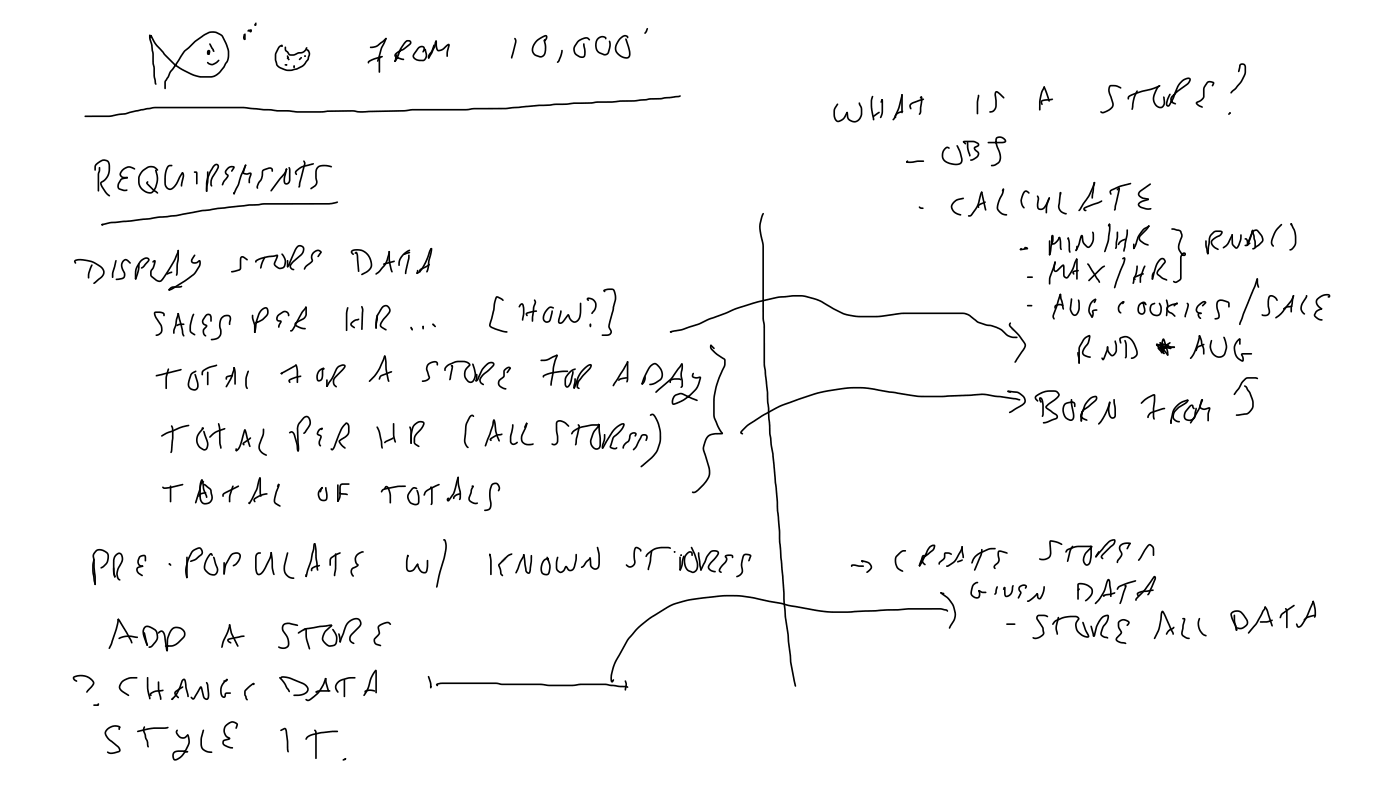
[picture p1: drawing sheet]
<svg xmlns="http://www.w3.org/2000/svg" width="378mm" height="214mm" viewBox="0 0 378 214" stroke-linecap="round" stroke-linejoin="round" font-family="sans-serif">
<g fill="#000">
<path d="M40.5 9.6l.2-.2 .2 .2-.1 .7-.3-.1zM40.6 9.5h.3v.3h-.3zM40.3 9.4h.3l.2 1.4a21.6 21.6 0 0 1 .7 6.2l.3 1.2v2.3l.5 2.2-.3 .2-.3-.4-.3-1.9-.3-6.2-.4-2.3-.5-1.8zM40.6 9.5h.3l1.3 2.3 2.5 2.8a17.5 17.5 0 0 0 7.3 5.3 9.5 9.5 0 0 0 5.5 .5l1.7-1.1 1-1.3 .5-1a5.3 5.3 0 0 0-.3-6l-.6-1.1-.5-.4-1.1-.6h-1.6l-1.5 .8-2.2 1.6-2 1.9a6.9 6.9 0 0 0-2.5 3.2l-2.3 3.1-.5 1.3-.8 1.2v1.8l-.3 .2-.1-2.2 .8-1.2 .6-1.3 2.2-3.1a8.1 8.1 0 0 1 3-3.7l1.6-1.6 1.9-1.3a4 4 0 0 1 5.5-.2l.2 .2a10 10 0 0 1 1.7 5.5l-.3 1.3-1.1 1.9-1.2 1.5-1.1 .8a10.1 10.1 0 0 1-8.6-1.4l-1.1-.6a16.6 16.6 0 0 1-4.2-3.7l-2.6-3zM55.9 14.1l.2-.2 .2 .1-.2 .7-.2-.1zM55.9 14h.4l-.1 .3h-.3zM56 14.1l.2-.1a.26 .26 0 0 1 .1 .5 .26 .26 0 0 1-.4-.1zM55.9 14.2h.3l.1 .3-.3 .1zM55.9 14h.4l.2 .8-.4-.2zM56 13.6l.2-.1a.69 .69 0 0 1 .6 .5 .69 .69 0 0 1-.3 .7l-.4-.1 .2-.8v.6a.46 .46 0 0 1-.6-.3 .46 .46 0 0 1 .3-.5zM55.9 16.7l1.4 .5 1.8-1.1 .1 .4-.4 .4a1.71 1.71 0 0 1-2.9-.1zM56.3 14.4l.3 .1-.2 .3-.3-.1z"/>
<path d="M56.5 11.7l.4 .1 .8 1.5 .1 .7-.4-.2-.9-1.8zM65.8 9.2h.3l.2 .4v.9l-.2 .3-.3-.2zM65.9 9.1l.3-.1 .1 .2-.3 1.2a.26 .26 0 0 1 .2 .3 .26 .26 0 0 1-.3 .2 .26 .26 0 0 1-.2-.3l-.1-.7zM66.8 8.2l.5-.3 .4 .4-.2-.4 .4 .1a.45 .45 0 0 1-.1 .7 .45 .45 0 0 1-.6-.4l-.3 .2zM68.7 6.6l.4-.1 .2 .2-.5 .3zM68.8 6.2l.3-.1 .2 .2-.4 .7-.3-.3zM75.2 12.5l.3-.2a.43 .43 0 0 1 .6-.3 .43 .43 0 0 1 .1 .7l-.2-.1-.1-.3 .2 .2-.6 .3a3.9 3.9 0 0 0-.9 3.3l.3 .9a1.11 1.11 0 0 0 .8 1.1l1.9 .6h1l.9-.2a4.5 4.5 0 0 0 3.4-2.5l.4-1.4-.3-.9 .1-.3a1.25 1.25 0 0 1 .6 1.3l-.2 .6a4.3 4.3 0 0 1-2.1 2.9l-1.6 .7a4.6 4.6 0 0 1-3.5-.1l-.5-.2a1.68 1.68 0 0 1-1.4-1.5 4.3 4.3 0 0 1 .8-4.6zM76.9 12.6h.3l.1 .9 1.1 1.1h.9l1.2-.5 1-.2 .8-.6 .3-.5 .3-.1 .1 .2-.3 .7-1 .8-1.1 .1-1.2 .5-1 .1-.5-.2-1-1.1zM80.7 15.9l.5-.5 .3 .1-.6 .7-.2-.1zM82.6 13.2l.7 .3 .1 .3-.3 .1-.5-.4zM99.3 16.5l1.8-.9 2-.5 .2 .1-.1 .3-3.2 1.1-.5 .5-.3-.1zM99.9 12.6a2.98 2.98 0 0 0 2.2-.7l1.9-1.7h.3v.4l-1.9 1.6a2.87 2.87 0 0 1-2.6 .7z"/>
<path d="M102.5 15.3l.3-.1 .1 .2-.3 .5v3.5l-.2 .2-.2-.2v-3.5zM104 10.3l.2-.1 .2 .3-1.3 2.6-.9 3.4-.3 .2-.2-.3 1-3.5zM109.3 11.1a.99 .99 0 0 1 1-.4 .99 .99 0 0 1 .8 .8l-.2 .4-.5 .5-3.5 2.4 .2 .5 1.6 .5a.27 .27 0 0 1 .4 .3 .27 .27 0 0 1-.4 .1l-1.6-.5a.81 .81 0 0 1-.7-.5 .81 .81 0 0 1 .3-.9l2.2-1.3 1.5-1.2 .2-.5-.7-.1-.7 .7-1 1.5-1 2.6-.6 .7-.2-.2 1.4-3.2zM106.4 16.3h.2l.2 .4h-.2zM107 14.7l.2-.1 .1 .2-.5 1.8-.2 .1-.2-.2 .3-1.4zM112.7 12.8a1.01 1.01 0 0 1 1.3-.5 1.01 1.01 0 0 1 .6 1.2l-.2 .5-.3 .1-.1-.2 .2-1-.3-.1-.5 .1-1.6 2a.83 .83 0 0 0 .9 1.1l1.6 .1a1.47 1.47 0 0 0 .5-1.7l-.2-1a.25 .25 0 0 1 .2-.3 .25 .25 0 0 1 .2 .4l.2 .8a1.71 1.71 0 0 1-1 2.2h-1a1.52 1.52 0 0 1-1.8-1.6zM117.5 11l.3-.1 .1 .2-.4 1.6-1.6 2.9-.3 .2-.1-.2 1.6-3.1zM115.5 15.4h.3l.1 .3-.3 .1zM116.9 12.1l.3-.1 .2 .2-.6 1.6-.8 1.1-.1 .7-.2 .2-.2-.2v-.7l.9-1.3zM117.5 11l.3-.1 .1 .4h-.3zM117.6 11l.3 .1 .1 1.5 .3 .8 1.1-.3 1-.9a.56 .56 0 0 1 .4-.4 .56 .56 0 0 1 .6 .3l-.6 3.2-.3-.1v-1.2l.5-1.9 .1 .1-1.2 1.1a1.32 1.32 0 0 1-2.1 .2l-.3-1.1zM138.8 10.2l.4 .1 .2 .9-1.1 4.2a.28 .28 0 0 1-.1 .4 .28 .28 0 0 1-.4-.1 .28 .28 0 0 1 .1-.4l1.1-4z"/>
<path d="M144.7 10.9l1.9-1.3a.73 .73 0 0 1 1.1 .1 .73 .73 0 0 1-.2 1.1l-.6 .4-.2-.1 .5-.8 .1-.4a4.2 4.2 0 0 0-3.4 3.8l.6 .9 1.2 .5a.98 .98 0 0 0 1.1-.8 6.4 6.4 0 0 0-.1-3.3l.1-.3 .2-.1 .2 .6a4.9 4.9 0 0 1-.2 3.8l-1 .5-1.4-.3a2.26 2.26 0 0 1-.4-3.8zM151.5 13.5h.3a5.2 5.2 0 0 1-.8 3.1l-.5 .4-.2-.2 .8-1.7zM155.8 11a2.72 2.72 0 0 1 3.1-.8l.3 .4v.3l-.7-.4a3 3 0 0 0-2.6 1.2l-.4 .6a1.85 1.85 0 0 0-.1 2 1.85 1.85 0 0 0 1.9 .9l.2-.2 .1-.6-.3-2.5 .3-.2 .2 .1 .2 1.6v1.3a1.18 1.18 0 0 1-.8 1 1.18 1.18 0 0 1-1.3-.4 2.15 2.15 0 0 1-.8-3.3zM161.2 10.3a1.56 1.56 0 0 1 2.5 0l-.2 .3-.2-.3a1.61 1.61 0 0 0-1.8 .3 1.61 1.61 0 0 0-.5 1.7l.2 .9 .4 .6 1.5 .7 .5-.1 .4-.3 .3-1.2 .1-2a1.29 1.29 0 0 1 .4 1.6l-.4 1.7a1.25 1.25 0 0 1-1.6 .7 2.83 2.83 0 0 1-1.6-4.6zM167.2 10.2a1.47 1.47 0 0 1 2.3-.4v.5l-.4-.3a1.3 1.3 0 0 0-1.7 .7 2.75 2.75 0 0 0-.8 3.2 2.39 2.39 0 0 0 2.9 1.3l.2-.6a9 9 0 0 0-1-4l.1-.3 .3 .2a9.5 9.5 0 0 1 1.1 4.2 1.21 1.21 0 0 1-.6 1.1 1.21 1.21 0 0 1-1.3-.1 2.86 2.86 0 0 1-2.3-2 2.86 2.86 0 0 1 .8-2.9zM174.5 7.7l.2-.2 .2 .2-.2 .7a.71 .71 0 0 1-.8 .7zM334.6 17.3a1.04 1.04 0 0 1 1.1-.2 1.04 1.04 0 0 1 .6 1v1.1a9.3 9.3 0 0 1-3.6 5.6l-.3 .3-.3 .1a.56 .56 0 0 1 .4-.8 10 10 0 0 0 3.3-4.8l.1-1.5a.56 .56 0 0 0-.4-.6 .56 .56 0 0 0-.7 .2l-.3 1.6-.3 .2-.1-.3zM22.9 31.2l6.8-.1 4.1-.6 3-.8 3.8-.7a11.4 11.4 0 0 1 4.4-.2h20.8l14.3 1.2 15.5-.3a9.3 9.3 0 0 0 4 .1l9.4-.1 2.4-.3h14.4l2.3-.3 8.4-.1 8.9-.8 7.4-.3 2.1-.3 16.2-.6 12.6-1.3a.62 .62 0 0 1-1 .6l-11.6 1.1-16.2 .6-2.1 .3-7.4 .3-8.9 .9h-8.4l-2.3 .3h-14.4l-2.4 .3-9.4 .2a10.7 10.7 0 0 1-4.3-.2l-15.2 .3-14.4-1.2h-23.8l-3.7 .6-4.4 1.1-4 .6-6.8 .1-.2-.2zM225.8 28l.3-.1 .1 .3-.8 1.3v1.4a1.21 1.21 0 0 0 .9 1.6l1.2-.7 .9-1.6h.4v.3a3.3 3.3 0 0 1-2.5 2.4 1.66 1.66 0 0 1-1.4-2l.1-1.6zM228.4 30.2h.3l.1 .3-.2 .1zM228.5 30.2a.31 .31 0 0 1 .3 .1 .31 .31 0 0 1 .1 .3l.1 .9a1.61 1.61 0 0 0 1.4 1.1 1.61 1.61 0 0 0 1.6-.9l.3-.9v-1.3l-.4-1a.44 .44 0 0 1-.3-.5 .44 .44 0 0 1 .4-.4l.7 1.5v1.6a2.46 2.46 0 0 1-1.9 2.3 2.07 2.07 0 0 1-2.3-1.5zM235.6 31.2l1.5-1.1 .3 .1-.1 .3-1.4 1h-.3z"/>
<path d="M235.3 26l.3-.1a11.1 11.1 0 0 0 .1 5l.3 1.3-.2 .2-.2-.1a11.9 11.9 0 0 1-.3-6.3zM237.9 26.8l.2-.1 .2 .2-.5 .8-.2-.2zM238 26.7l.3 .1-.2 .3-.3-.1zM237.9 26.8h.3l.1 .4a8 8 0 0 1-.4 4.5l-.3 .2-.1-.3a7.8 7.8 0 0 0 .4-4.5zM243.3 25.4h.3v.3l-.8 3.4-1.2 2.9-.6 .4-.1-.2 1.5-3.2zM241.7 30.7l.8-.6 1.1-.3 .2 .1-.2 .3-1.4 .7-.5 1-.2-.2-.1-.4zM243.3 25.4h.2l.2 .2v4.7l-.3 .2-.2-.2zM245.6 28l2.6-1.2 1-.2 .2 .1-.2 .3-3.1 1.2-.3 .3 .2 .8-.2 .2-.4-.8zM248.3 26.2l.3-.3 .3 .3-.5 .4-.2-.2zM248.5 26h.3l.2 .5-.3 3.6a.5 .5 0 0 1-.1 .6 .5 .5 0 0 1-.7 .1l.3-.6zM259.9 38.1l.3-.1 .1 .3-.3 .1zM259.9 38l2.8-.1 1.3 .5a.66 .66 0 0 1 .3 .7 .66 .66 0 0 1-.5 .5l-.6 .4 .7 .7a1.16 1.16 0 0 1-.3 1.9l-1.4 .8a.26 .26 0 0 1-.4-.3 .26 .26 0 0 1 .4-.2l1.4-.9a.58 .58 0 0 0 .1-.9l-.4-.2a.8 .8 0 0 1-.3-1.4l.8-.3v-.3l-1.1-.5h-2.7z"/>
<path d="M259.9 38.1l.2-.1 .6 .6v.3h-.3l-.5-.5zM261 38.3h.3l.1 1.7 .5 1.8a.28 .28 0 0 1-.2 .4 .28 .28 0 0 1-.2-.5l-.5-1.6zM263.9 25.6h.3l.1 .3-.3 1.6v3.1l-.2 .2-.2-.2v-2.9zM266.6 38.3l4-.1 .5-.1v-.2a1.25 1.25 0 0 0-2.1-.3l.3 1.9a4 4 0 0 1 .5 4.3l-1.4 .9h-1l.1-.2 .9-.2 1.2-.9a4.1 4.1 0 0 0-.7-3.7 2.33 2.33 0 0 1 .1-2.8 1.75 1.75 0 0 1 2.5 1.4l-.3 .2-.8 .2h-3.7l-.2-.2zM268.6 24.7l.3-.2 .5 .2 1.7 1.6-.4 .2-1.8-1.5-.1 .6 .2 1.5a3 3 0 0 1-.7 2.9 .78 .78 0 0 1-1.3 .1l.1-.1a1.46 1.46 0 0 0 1.5-1.5l-.2-3zM281.6 23.5l.3-.2 .1 .3-.9 2.2-.3 1.7v2.1l-.2 .2-.2-.2 .1-2.7 .4-2zM281 27.1l.8-.3 2.2-.2 .2 .2-.2 .2-2.6 .3-.2 .2 .2 .6-.2 .2-.4-.7zM281.7 23.3l.3 .1-.1 .3-.3-.1zM281.6 23.4h.4l.6 1.4 .7 2.4-.1 .2-.3-.1zM299.4 23l.4-.1a3.1 3.1 0 0 1 2.8 .9l-.3 .1a3.7 3.7 0 0 0-2.5-.6 1.8 1.8 0 0 0 0 2.3l.8 2.2-.2 1.1a4.5 4.5 0 0 1-2.7 1.7l-.6-.1a.28 .28 0 0 1-.1-.5 .28 .28 0 0 1 .5 .1h.2a4.1 4.1 0 0 0 2.3-1.4l.1-.8-1-3.4v-.7zM304.5 25.9a24.4 24.4 0 0 1 6.9-2.3l1.5-.6 .2 .1-.1 .3-1.5 .6-3.2 .8-2.9 1-.6 .4-.3 .7-.2-.3zM306.7 24.5l.3-.1 .1 .2-.8 1.7-.4 1.8a1.66 1.66 0 0 1-.4 1.5l-.2-.2 .5-2.7z"/>
<path d="M312.4 23.2l.6-.2 .1 .2-.3 .3a6 6 0 0 0-1.2 3.6 1.54 1.54 0 0 0 2 1.5l.4-.8-.1-1.6 .1-.2 .3 .2 .2 1.6a1.46 1.46 0 0 1-1.2 1.4 1.46 1.46 0 0 1-1.6-.8l-.3-.5a4.6 4.6 0 0 1 1-4.7zM318.7 21.9a2.11 2.11 0 0 1 2.6-.8v.7l-.5 .9-3.2 2.4-1.1 1.1-.3 .7a1.04 1.04 0 0 0 1.1 .8l.1 .3a.88 .88 0 0 1-1.4-.5 1.3 1.3 0 0 1 .2-1.7l1.5-1.4 2.6-1.9 .6-.8a.31 .31 0 0 0-.1-.5 .31 .31 0 0 0-.4 .2l-1.1 .5-1 1.2-1.5 3.5-.9 1.7a.68 .68 0 0 1-1 .4 .68 .68 0 0 1-.2-1l.4-1.4 .4-.9 .3-.2 .1 .4-.8 2.3 .1 .4 .2-.1 1-1.8 1.2-3.1zM325.7 22.1a1.42 1.42 0 0 1 2 .4l-.5 .8-.2-.2 .3-.7-.9-.2-.4 .2-.9 1.4v2a2.6 2.6 0 0 1-2 2l1.4 .8 .1 .4-.3 .1-1.2-.7-.4-.5 .1-.4a2.99 2.99 0 0 0 1.8-1.4l.1-2.4zM25.9 44.1a2.57 2.57 0 0 1 3.1-.9l.4 .2a4.6 4.6 0 0 1-1.9 5.9l.2 .9 1 1.5 .9 .9v.3a.88 .88 0 0 1-1-.6l-1.4-2.1-.1-1.1a4 4 0 0 0 2.2-3.4v-.9a1.22 1.22 0 0 0-.6-1.3 1.22 1.22 0 0 0-1.5 .2l-1.2 .9-.1 1.3-.2 .1-.3-.2 .1-.9zM26.7 45.1h.4v.8l-.3 1.2v4.3l-.2 .2-.3-.2v-4.4zM32.5 48.2l1.8-.5 .2 .2-.2 .2-1.4 .4-.7 1.1a.89 .89 0 0 0 .2 1.2l1 .3h1a.84 .84 0 0 1-1.2 .4l-1-.3a1.33 1.33 0 0 1-.3-1.9zM32.9 45.7a2.34 2.34 0 0 1 2.9-.6l.6 .2 .1 .3-.2 .1-.7-.2a2.1 2.1 0 0 0-2.8 1.7l.4 .4 1.1 .1 .2 .2-.2 .2h-.9a1.26 1.26 0 0 1-1.2-1 1.26 1.26 0 0 1 .7-1.4zM39.7 48.9h.3l-.2 .5 2.1 1.9a.63 .63 0 0 1 .7 .9l-1.2-.7-1.8-1.8-.2-.4zM38.3 46l1.1-.8a2.29 2.29 0 0 1 2.8 0l.4 .5v.3h-.2l-.5-.4a1.83 1.83 0 0 0-2-.2 3.4 3.4 0 0 0-2.2 2.9 3.4 3.4 0 0 0 1.8 3.2 1.17 1.17 0 0 0 1.7-.1l.5-.7a5.7 5.7 0 0 0 .1-4.7l.2-.2 .3 .1a5.9 5.9 0 0 1-.8 5.8 1.9 1.9 0 0 1-2.9-.2 3.8 3.8 0 0 1-.3-5.5zM45.2 44.7l.6-.3 .7 .1-.1 .3-.6 .1a3.3 3.3 0 0 0-1 3v1.8l.4 .8a1.07 1.07 0 0 0 1.8-.5l1.9-3.3a.49 .49 0 0 1 .6-.2 .49 .49 0 0 1 .2 .7l-.6 3.1-.3-.1v-.4l.5-2.2-.2-.8h.2l-1.1 2.2a2.93 2.93 0 0 1-2.5 2.2 1.85 1.85 0 0 1-1.4-2l.2-2.8zM52.4 46.2h.7l.2 .3-.1 3.2-.3-.2 .1-2.9h-.6zM57.7 44.5a.81 .81 0 0 1 1.1-.3 .81 .81 0 0 1 .2 1.2l-1.7 2.9-.1 .6 .1 1.1a.33 .33 0 0 1-.5 .2 .33 .33 0 0 1-.1-.5l.2-1.5 1.7-3v-.5l-.4-.1-.6 .7a6.5 6.5 0 0 0-1.3 3.8l-.3 2.4-.2 .2-.3-.2 .1-.9 .2-1.6a7.4 7.4 0 0 1 1.8-4.4z"/>
<path d="M55.9 46.2l.4 .1v1.2l-.3 1.8v2.2l-.3 .2a10.8 10.8 0 0 1 .1-4.2zM61.3 45.3a1.42 1.42 0 0 1 2.1-.2l-.7 1.1-.2 .1-.2-.3 .7-.8a1.6 1.6 0 0 0-1.9 1.3l.1 .2a.74 .74 0 0 1 .4 1.1l-1 1.2-.3 .9-.4 .1-.1-.3 .4-.9 1.1-1.4-.3-.2a1.12 1.12 0 0 1 .3-1.9zM66.1 44.4h.3l.1 .3-1.2 2.6-.7 2.5-1.2 2.4-.3 .2-.1-.3 1.1-2.3 .8-2.6zM63 52h.2l.1 .3-.2 .1zM63 51.9h.3l-.1 .5-.3-.2zM66.1 44.5l.3-.1 .1 .2-.7 1.9a1.89 1.89 0 0 0 1.8 0 .49 .49 0 0 1 .3 .7l-.4 1.2v.9l-.3 .1-.1-1.1 .5-1.4a1.68 1.68 0 0 1-2.2-.4zM77.1 45.5h.4v.2l-.6 1.3-3.5 4.6h-.3l-.1-.3 3.6-4.6zM70.8 45.8l1.7-.7a.88 .88 0 0 1 1.2 .6v.5l-.2 .1-.2-.1-.1-.5-.3-.2-1.8 .7a4.3 4.3 0 0 1-1.2 3.4l-.2 1.2-.2 .1-.3-.4 .3-1.1a4.6 4.6 0 0 0 1.2-3.5zM77.1 45.5h.3l.1 .3h-.3zM77.1 45.5l.3-.1 .1 .2-.3 1.4a2.18 2.18 0 0 0 0 2.3l.5-.1 .2-.5v-3.6a.48 .48 0 0 1 .5 .1 .48 .48 0 0 1 0 .6v2.7a.97 .97 0 0 1-.7 1.2 .97 .97 0 0 1-1.2-.8l.1-1.1zM79.9 45.9l.2-.2a4.9 4.9 0 0 1 3-1.4l1.4-.3 .3 .2-.2 .2a7.8 7.8 0 0 0-3.9 1.4l-.7 .6 .2 .6-.2 .2-.5-.7zM81.9 43.3l.3 .1 .3 .9-1.5 5.9-.3 .4-.2-.2 .2-1.2 1.3-5z"/>
<path d="M85.6 45a3.1 3.1 0 0 1 3-.5l.9 .2 .1 .3-.2 .1-2.1-.2a1.54 1.54 0 0 0-1.8 1.7v1.3a1.95 1.95 0 0 1-.5 2.5l-1 .6-.3-.1 1.5-1.5-.1-3.2zM205.8 57.5h.3a9.8 9.8 0 0 0-.1 7.5l.2 1.3v19.5l.3 2.1v10.3l.9 7.5 .6 11.2 .8 5.4 .9 9.4 2.5 34.6 .7 4.8 .7 7.3 1.3 6.5-.2 .3-.3-.2-1.2-6.5-.7-7.4-.8-4.7-2.4-34.6-.9-9.4-.9-5.5-.6-11.1-.8-7.2-.1-10.7-.3-2.1v-17.4a14.7 14.7 0 0 0-.7-5.7l-.1-2.2zM244.6 43.5l3.2-.3h1.4l.2 .3-.2 .2-3.5 .3-1-.1zM248 55.7l1.1 .2 .1 .3h-.9l-.4-.3zM254.8 40l.5-.4a.66 .66 0 0 1 1 .4h-.6a2.1 2.1 0 0 0-1.1 2.4 2.1 2.1 0 0 0 2.2 1.5l.7 .2a1.23 1.23 0 0 0 1.9-.8l-.5-2.1-.8-1.8 .2-.3a8.2 8.2 0 0 1 1.5 4 1.52 1.52 0 0 1-2.1 1.4 3.5 3.5 0 0 1-3.5-1.8 2.84 2.84 0 0 1 .6-2.7zM257.3 54.4l1.1-.8 1.5-.3 .3 .1-.2 .3-1.3 .3a1.84 1.84 0 0 0-1.6 2.2l.7 .9 1.3 .6a.24 .24 0 0 1 .3 .3 .24 .24 0 0 1-.3 .1 2.78 2.78 0 0 1-2.5-2.3l.1-.7zM264.7 51.7h.3l.2 .2-1.3 3.9-1.6 2.3-.4 .3h-.6l-.1-.3 .8-.3 1.5-2.2zM263.9 55.3l1.9-1 .3 .1-.2 .3-1.8 .8 .2 .4-.4 .1a.43 .43 0 0 1 0-.7zM264.8 51.7h.2l.1 .3-.3 .1zM264.8 51.7l.4 .2 1 4.6-.1 .3-.4-.4zM270.6 50.9l.3-.1 .1 .2-.4 .6-.2-.2zM270.6 50.9l.4 .1-.1 .8-1.2 2.6-.3 1.8 .9 1.1 1.4 .4 .1 .2a1.5 1.5 0 0 1-2.1-.6l-.7-.9a6.7 6.7 0 0 1 1.3-4.2z"/>
<path d="M276.3 51.6a.95 .95 0 0 1 1.5 .3l-.1 .3-.4-.2a.45 .45 0 0 0-.4-.3 .45 .45 0 0 0-.4 .4 3.1 3.1 0 0 0-.3 3.4l.3 .4v.2a.63 .63 0 0 1-.8-.6 3.7 3.7 0 0 1 .6-3.9zM279.9 52.7l.3 .1 .2 .6-.2 2.1a.74 .74 0 0 0 .6 .8 .74 .74 0 0 0 .9-.5l1.3-2.5 .3-.1 .1 .3-.7 1.5a1.82 1.82 0 0 1-2.5 1.5l-.4-.8 .2-2.1zM283 53.3l.3-.1 .1 .3a8.2 8.2 0 0 0-.8 3.9l-.3 .1-.1-.2a7.7 7.7 0 0 1 .8-4zM286.1 51.8l.3 .1-.1 .6-.3-.1zM286 51.9l.3-.2 .1 .3-.4 3.3a1.64 1.64 0 0 0 .8 1.8l.6 .2a.29 .29 0 0 1 .4 .1 .29 .29 0 0 1-.1 .4 2.4 2.4 0 0 1-2.1-1.7zM295.2 49.1l.4 .1-.1 .7a16.6 16.6 0 0 1-2.9 5.1l-.7 1.2a.63 .63 0 0 1-.9 .7l1.2-2.1a17.5 17.5 0 0 0 2.9-5.4zM292.5 56l4.7-2 .3 .1-.1 .3-.7 .4-3.9 1.5 .4 .3a.48 .48 0 0 1-.7 .3 .48 .48 0 0 1-.2-.7zM295.3 49l.3 .2-.2 .3-.3-.2zM295.2 49.1h.2l.2 .2-.6 4-.2 .3-.2-.2v-.5zM299.6 51.2l2.7-1.2 2.7-.7 .3 .1-.1 .3-2.7 .7-2.4 1-.3 .3 .2 .6-.2 .2-.4-.7zM301.4 51l.5-.5 .3 .2-.6 .6-.2-.1zM301.8 50.6h.3l.1 .3h-.3z"/>
<path d="M301.9 50.6l.3 .1v.6l-1.1 5.1-.3 .4-.2-.2zM307.3 54.6l1.1-.6 1.5-.5 .2 .3-.2 .2-1.9 .6-.5 .6 .6 .5 1.4 .4 1.3 .1a1.26 1.26 0 0 1-1.6 .3l-1.2-.4a.92 .92 0 0 1-.8-.5 .92 .92 0 0 1 .1-1zM309.7 53.6l.3 .1v.2l-.4-.1zM307.5 51.4l2.8-1.9h.3l-.1 .3-2.6 1.9a.64 .64 0 0 0-.1 1.1l.7 .4 1.3 .2 .3 .3-.3 .2-1.1-.2a1.4 1.4 0 0 1-1.4-2zM20.1 70.1h.1a7.7 7.7 0 0 1 7.9 2.7 1.94 1.94 0 0 1-.9 2.3l-1.5 1.3-.5 .1 .1-.3 1.7-1.4a1.6 1.6 0 0 0 .8-1.6 1.6 1.6 0 0 0-1.1-1.4 7 7 0 0 0-6.3-1.3l.2 .4-.2 .2a.61 .61 0 0 1-.3-1zM24.6 71.4l.3-.1 .1 .2-.8 2.1-.1 1.4-.2 .1-.2-.2v-1.2zM27.4 60.4h.3v.3h-.3zM27.5 60.4l2.2-.6 17.7-1.9 7.1-1.4 12.7-1.5 4.3-.3h17.3l2.2-.4 .2 .2-.5 .4-1.9 .3h-17.3l-4.3 .3-12.6 1.5-7.2 1.4-17.4 1.8-2.4 .6-.2-.2zM31.1 70.3l.3-.2 .1 .2-.8 3.2-.1 1.3-.2 .2-.2-.2a5.6 5.6 0 0 1 .5-3zM33.2 70.1a.96 .96 0 0 1 1.5 .1l.6 .6-.1 .3h-.2l-.9-.8a1.24 1.24 0 0 0-.9 1.9l.6 1.2a1.32 1.32 0 0 1-1 2l-1.4 .1-.2-.2 .1-.2 1.6-.2a.85 .85 0 0 0 .5-1.3l-.4-.6a2.24 2.24 0 0 1 .2-2.9zM37.9 70.1a1.63 1.63 0 0 1 2.4-.4v.7l-1.1 1.3a.78 .78 0 0 1-1.2 .5l1.8-1.9a.4 .4 0 0 0-.1-.6 .4 .4 0 0 0-.6 .2 4.5 4.5 0 0 0-2.3 3.9v1.3l-.2 .3-.2-.3 .1-2.5zM36.4 75h.3l.1 .3h-.3z"/>
<path d="M37.3 71l.4 .1-.1 1.4-.7 2.6-.3 .3-.2-.3 .8-2.4zM41.2 70.4l.1-.1a.41 .41 0 0 1 .6-.1 .41 .41 0 0 1 .1 .5l-.4 1.6-.6 .8-.1 1 1.3 1.2a.85 .85 0 0 0 1.4 0l3.2-5.1 1.1-2.5a.26 .26 0 0 1 .2-.3 .26 .26 0 0 1 .2 .3l-1.1 2.7-3.1 4.9a1.38 1.38 0 0 1-2.3 .2l-1-.8-.3-.5a2.46 2.46 0 0 1 .7-2.3l.4-1.5 .1 .1-.4 .3-.2-.1zM45 73.6l1.3-.4 .2 .2-1.3 .7-.3-.2zM45.7 77.7l.8-.5 2.6-.1a.51 .51 0 0 1-.2 .5 .51 .51 0 0 1-.5 0h-1.8l-.9 .7-.3-.2zM45.5 78h.4l-.1 .3-.3-.1zM47.9 67.4h.3l.1 .2-.3 5.9a.48 .48 0 0 1 0 .6 .48 .48 0 0 1-.5 .2zM52.3 68.7l.3-.1 .1 .3-.7 1.2v.4l.9 .1 .8-.5a.94 .94 0 0 1 .4 1.5l-.5 .8a7.7 7.7 0 0 1-3.5 3.5l-3.8 2.3-.6 .2-.3-.3 4.5-2.6a8 8 0 0 0 3.7-3.9l.1-1.1h.2l-.4 .3a1.1 1.1 0 0 1-1.3 .4 1.1 1.1 0 0 1-.7-1.1zM64.9 69.2l.4-.2 .5 .1 1 .7 .1 .3-.3 .1-.8-.5a.37 .37 0 0 0-.4-.3 .37 .37 0 0 0-.3 .5l-.1 2.8-1.6 .6-1 .1 .1-.3 2.1-.7 .1-2.6zM68.9 70.2l2-.9 4-.7 .2 .5-.8 2.1a1.62 1.62 0 0 0 1.8 .8l.3-.1a2.53 2.53 0 0 0-.4-3.2v-.4a2.61 2.61 0 0 1 .5 4.1 1.87 1.87 0 0 1-2.6-1.5l.8-2 .1 .1-1.7 .3a7.8 7.8 0 0 0-3.8 1.2l-.1 .3h-.3zM71.2 69.3l.3-.1 .1 .3-1 2.8-.3 .1-.1-.2 .2-1zM80.1 66.4a1.3 1.3 0 0 1 1.8 .1 1.3 1.3 0 0 1 0 1.8l-3.1 3a.65 .65 0 0 0 .1 1.1 .3 .3 0 0 1 .5 .1 .3 .3 0 0 1-.2 .4 1.11 1.11 0 0 1-1-.7 1.11 1.11 0 0 1 .2-1.2l3.1-2.9a1.2 1.2 0 0 0 .1-1.3l-.3-.2a1.04 1.04 0 0 0-1.4 .9l-1.9 4.2-.5 .4-.1-.2 2.1-4.6zM77.4 70.1h.3l.1 .2 .1 1.6-.3 .2-.2-.2z"/>
<path d="M84.4 68a1.33 1.33 0 0 1 1.3-.8 1.33 1.33 0 0 1 1.2 .9l-.9 1.1-.2 .1-.1-.3 .7-1a1.41 1.41 0 0 0-2.1 1.4l.2 .8-.1 .4-1.6 1.3-.4 .7-.3 .1-.1-.3 .3-.6 1.8-1.6a1.91 1.91 0 0 1 .3-2.2zM94.9 67.5a3.9 3.9 0 0 1 4.3 .8 3.9 3.9 0 0 1 .9 4.3l-1.1 1-1.3 .6-.2-.1 .1-.3 1.2-.6a2.32 2.32 0 0 0 .8-3.6 3.2 3.2 0 0 0-4.5-1.6l.4 .4-.1 .3-.7-.6zM95.7 68.1a.49 .49 0 0 1 .7-.2 .49 .49 0 0 1 .2 .6l.4 4.6-.2 .2-.2-.2-.6-4.9h.2l-.4 .2zM104.9 67.7h.3l.1 .2-.4 1.6a8 8 0 0 1-3.5 4.5v-.3a7.8 7.8 0 0 0 3-4.3zM103.5 71l2.8-.8 .3 .3-.2 .2-2.8 .7-.2-.1zM104.9 67.7h.2l.2 .2 .1 2.8 .6 2.6-.2 .2-.3-.4-.6-2.3zM108.7 68.5a2.92 2.92 0 0 1 1.9-1.2l.1 .2a4.5 4.5 0 0 0-2.8 4l-.2 .2-.2-.1 .1-1.3zM109.1 68.3l1.4-.4 .2 .2-1.5 .6-.2-.1zM110.2 68.7h.4v1l-.9 4.1-.2 .1-.2-.1v-.4zM116.2 66.9h.4l-.2 .4a17.6 17.6 0 0 1-3.1 6.2l-.7 .4-.3-.2 .2-.3a11.4 11.4 0 0 0 3.4-6zM112.6 72.8a.47 .47 0 0 1 .4 .4 .47 .47 0 0 1-.2 .5l-.3 .2-.2-.2zM113.3 72.6l2.4-1.5 .3 .2v.2l-.8 .5-1.6 .8-.3 .7-.2-.2z"/>
<path d="M116.2 66.9l.3-.1 .1 .4-.2 .1zM116.3 66.9h.3l.1 .4-.7 2.9a5.9 5.9 0 0 1-.8 3.3l-.2-.2zM162.9 78.1l1.1-.3h1.5a3.4 3.4 0 0 1 .6 3.6l-1.5 6.4 .3 1a1.11 1.11 0 0 1-.9 1.8h-1.4l-.2-.2 .2-.3h1.7l.4-.7a2.36 2.36 0 0 1-.5-1.9l1.5-6.2a2.94 2.94 0 0 0-.5-3.1l-2 .3v-.2l.2 .3-.2 .2-.4-.3zM275.3 67.1l1.9-.3-.1 .3-.7-.3a.49 .49 0 0 1 .7-.2 .49 .49 0 0 1 .2 .6l-1.9 .3-.2-.2zM275.4 66.9h.3l.1 .2-.4 .4-.2-.2zM277.2 74.6l1.3-.1 .3 .2-.3 .3h-1.1l-.2-.2zM284.6 70.6l.2-.1 .2 .3-.6 1.9a6.5 6.5 0 0 0-.9 3.8l-.2 .2-.3-.2a6.9 6.9 0 0 1 .9-4zM283.8 63.4l.3-.1 .2 .2a4.7 4.7 0 0 1-.4 2.9l-.2 1.3a.86 .86 0 0 1-.5 1.1l-.1-.2 .8-3.8v-1.1h.2v1.6l.2 .2 .9-.7 .5-.9 .4 .1-.4 .9-.7 .8a.72 .72 0 0 1-.9 .2 .72 .72 0 0 1-.5-.7zM283.2 68.4l.3 .1-.2 .3-.2-.1zM283.1 64.8h.2l.2 .2v3.6l-.2 .3-.3-.3zM284.6 70.6l.3-.1v.4h-.3zM284.5 70.6l.3-.1 .2 .2-.3 1.9a.29 .29 0 0 0 .2 .3 .29 .29 0 0 0 .3-.2l1.4-1.3 .5-.1 .2 .4 .1 2.7a.36 .36 0 0 0 .3 .3 .36 .36 0 0 0 .3-.2 10.7 10.7 0 0 0 2-3.9l.4-.8 .3-.1 .1 .2-.4 .9a10.9 10.9 0 0 1-2.1 4.1 .91 .91 0 0 1-1.4-.7l-.1-2.6 .2 .1-1.5 1.4a.81 .81 0 0 1-1.1 .1 .81 .81 0 0 1-.2-1.1z"/>
<path d="M285.7 63.9h.3l.1 .3-.2 .1zM285.8 63.9h.3l.2 .3 .1 2.5a.34 .34 0 0 1 .2 .4 .34 .34 0 0 1-.4 .2zM286 79.3l.2-.1 .1 .4h-.2zM286 79.3l.4 .1 .6 2.8 .2 1.1-.2 .2-.3-.2-.6-2.8zM288.1 64.1h.4l-.1 .5-.3-.1zM288.1 64.1h.4l.2 1 .2 2.8-.2 .3-.3-.7zM289.5 73.1l1.4-.4a.25 .25 0 0 1 .3 .3 .25 .25 0 0 1-.4 .2l-1 .2 .1 .6a.56 .56 0 0 1-.4-.9zM291.7 63.4l.5 .1 .4 1.9 1.1 1 .9-1.2 .2-.7-.1-1.9 .1-.2 .3 .1 .1 2.3-.7 1.5a.86 .86 0 0 1-1.5 .2l-.9-1.3-.2-1.5h.1l-.6 2.1a2.47 2.47 0 0 1-1.1 1.9l-.1-.3 .7-1.5zM290.4 69.8l.2-.1 .1 .4h-.2zM290.4 69.8h.4l.1 .4v5l-.3 .2-.2-.2zM290.5 66.3h.3v.7a.46 .46 0 0 1 0 .5 .46 .46 0 0 1-.6 .1zM293.4 71a.67 .67 0 0 1 .9 .7l2.4 3.9 .1 .6a.59 .59 0 0 1-.6-.6l-2.8-4.3z"/>
<path d="M295.4 73.8a6.8 6.8 0 0 1 2.6-2.2l.2 .1-.1 .3-.8 .5-3.3 3.3h-.3v-.3zM299.2 60.4l.3-.1 .1 .2-.4 .6-.2-.2zM299.2 60.3h.3l.1 .4h-.3zM299.3 60.4h.3l.1 .5-.3 3.5-1 3.5-.2 .1-.2-.3 .9-3.3zM302 65.2l1.2-.8 .6 .1-.1 .3-1 .4-.9 .9-.2-.3zM301.4 62.5h.4v1.4l-.3 2.8-.4 .4-.2-.2zM302.9 69.5l.3-.1a.49 .49 0 0 1 .6 .2 .49 .49 0 0 1-.1 .6l-2.7 7.4-.4 .1a25 25 0 0 1 2.4-6.8l.3-1.2 .1 .1-.5 .1zM304.1 61.9l.3 .1v1.1l-.8 4.4a.27 .27 0 0 1-.3 .4 .27 .27 0 0 1-.2-.5zM308.4 61.7l1.5-.9 .3 .1-.2 .3-1.5 1.2a6.4 6.4 0 0 0-1.6 3.2l-.7 1.4-.3 .1-.1-.2 .6-1.4a7 7 0 0 1 1.9-3.6zM306 74.6l1.5-.7a.66 .66 0 0 1 .6-.3 .66 .66 0 0 1 .6 .3l-2.4 1 .1 .6a.56 .56 0 0 1-.4-.9zM305.8 66.8h.3l.1 .3h-.4zM305.8 65.7h.3l.1 .2v1l-.2 .3-.2-.2z"/>
<path d="M306.7 71.6l.4 .1-.1 1-.2 1.3-.6 1.3a.84 .84 0 0 1-.5 1.2l.1-1.3 .6-1.4zM308.7 71.7l.3-.1 .1 .3-1.1 2.8v1.4l-.3 .2-.1-1.6zM309.8 60.9l.2-.1 .2 .1-.3 .6-2.1 2.3a.75 .75 0 0 0 .3 1.1l.9 .6 .9 .3 .1 .3-1.1-.1-1.1-.8a1.19 1.19 0 0 1-.3-1.8zM312.9 69.9l.5-.4a.96 .96 0 0 1 1 .4 .96 .96 0 0 1 .1 1.1l-1.7 2-.3 .6 1.2 1.1 1.2 .6 .1 .3-.2 .1-1.4-.6-1.3-1.3 .2-.9 1.9-2.3-.3-.6-.3-.1a2.55 2.55 0 0 0-1.4 1.8l-1 3.5-.3 .2-.1-.3 1-3.5zM311.1 73.5l.3-.2 .1 .2-.3 .8v1l-.2 .1-.2-.2v-.8zM316.2 61.6l.6-.1 .9 .3a1.26 1.26 0 0 1 1.4 1.3v.8l-.7 2a2.43 2.43 0 0 0 .8 2.6l.4 .1h-.3l-.4 .8v5.7l-.3 .5-.8 .5a.67 .67 0 0 1-.7 .2 .67 .67 0 0 1-.5-.6l.8 .2 1-.8v-5.6a1.11 1.11 0 0 1 .4-1.1 1.11 1.11 0 0 1 1.2-.2 .62 .62 0 0 1-.3 .8 .62 .62 0 0 1-.9-.3 2.81 2.81 0 0 1-.8-2.9l.7-2.2-.2-1.1-2.3-.5zM325.3 64.8h.2l.2 .2v1.4l.5 1.9-.2 .3-.4-.4-.3-1.7zM327.1 62.8l.8-.6 1.3-.1a.69 .69 0 0 1 .8 .5 .69 .69 0 0 1-.4 .9l-2.2 1.3a.85 .85 0 0 0 .2 1.4l1.2 .8 .1 .3-.2 .1-.8-.4a1.63 1.63 0 0 1-1-2.3l.9-.8 1.3-.6 .5-.7h-1.7l-1 1.1-.3 .8-.4 3.8-.3 .2-.1-.2 .4-4.1 .3-.8zM325.9 68.1l.3 .2-.2 .3-.2-.3zM332.4 63.2h.3v.3l-1.1 2.3-.8 .8-.7 .3v-.3l1.1-1.1zM332.4 63.2l.2-.1 .2 .2v2.4l.9 1 .9-2 .1-1.4 .4-.1v1.3l-.5 1.6a1.23 1.23 0 0 1-.9 1l-.4-.2-.9-1zM337.8 62l.4-.1 .1 .3-.2 .2-.2 1-.9 2.5-.4 .4-.6 .1-.1-.4 .7-.3z"/>
<path d="M335.9 64.2a.85 .85 0 0 1 .9 .3 .85 .85 0 0 1 .1 1l-.1 .7a.66 .66 0 0 1-.4-1l-.2-.6-.3-.1zM338 62.2a1.08 1.08 0 0 1 1.7 .1l1.1 1.3 .2 1.3-1 1.2-1.2 .9a.44 .44 0 0 1-.4 .3 .44 .44 0 0 1-.4-.4l1.5-.9 1.1-1.2-.2-1-1-1.3a.72 .72 0 0 0-1.2 .3l-1.3 3.3-.3 .1-.1-.3 .3-1.1zM336.6 65.6l.3-.1 .1 .2-.3 .2zM336.6 65.8l.3 .1-.1 .3-.3-.1zM336.7 65.5l.6-.1 .2 .2-.7 .3-.2-.2zM336.6 65.5l.5 .2v.3l-.4-.1zM337.9 62l.4 .2 .6 2.9 .1 1.5-.3 .2-.2-.2v-1.5zM339.2 75.1l.3 .2 .3 2.1-.1 .2-.3-.1-.2-.9zM339.2 75.1h.3l-.1 .4-.3-.1zM339.1 75.1h.3l.1 .2-.6 1.7-4 10.1a.3 .3 0 0 1-.1 .5 .3 .3 0 0 1-.4-.2zM345.7 60.4h.2l.1 .3-1 1a5.6 5.6 0 0 0-1.5 4.1l.3 .6a.79 .79 0 0 1-.9-1l.2-.8 .8-2.1zM348.3 60.3h.4l-.1 .4h-.3z"/>
<path d="M348.3 60.2l.4 .1 .5 1.1a7 7 0 0 1 .4 5l-.7 .9a.44 .44 0 0 1-.5 .3 .44 .44 0 0 1-.4-.4l.6-.2 .7-1a7 7 0 0 0-.5-4.4zM348.8 79.7l.3-.2 .2 .2-.6 3.1v1.2l-.2 .2-.2-.2v-1zM352.4 79.6h.4v.4l-1.1 1.8a1.95 1.95 0 0 0 .5 2.8v.1a1.41 1.41 0 0 1-1.3-1.8l.3-1.1zM355.5 80.4a2.93 2.93 0 0 1 3.5-.9 .39 .39 0 0 1-.1 .7 .39 .39 0 0 1-.6-.3l.3-.2a2.78 2.78 0 0 0-3.1 1.7l.3 .8 1 .9v.3l-.3 .1-.4-.4a1.73 1.73 0 0 1-.6-2.7zM41.6 84.1l1.4-.1a1.07 1.07 0 0 1 1.4 1.2h-.3l-.1-.5-.3-.2-1.8-.1 .3 1 1.4 2.2a1.87 1.87 0 0 1 .2 2 1.87 1.87 0 0 1-1.7 1v-.4a1.41 1.41 0 0 0 1.3-1.2l-.1-1.2-1.7-2.6-.1-.6zM45.2 99.5l.2-.2 .3 .2-.6 2.1v3.1l-.3 .2-.2-.2v-3zM47.9 84.4h.4v.4l-1.2 5.1-.2 .1-.2-.2v-.8zM47.7 87.5l.9-.3h1l.2 .2-.1 .2-1.2 .1-.7 .2-.2-.1zM48 84.4l.3 .1-.1 .3-.3-.1zM47.9 84.4l.4 .1 1.4 6.2a.86 .86 0 0 1-.6-1zM52 84.7l.3-.1 .1 .2-.8 2.7v1.6l.2 .4 .8 .5 .1 .3h-.5l-1-.8a7.9 7.9 0 0 1 .8-4.8zM55.4 84.9a.97 .97 0 0 1 1.2-.3 .97 .97 0 0 1 .6 1v.9l-.3 .3-.2-.3v-.9a.54 .54 0 0 0-.3-.6 .54 .54 0 0 0-.7 .2l-.8 1.5 .2 .5 .9 .6-.9 1.4 .1 .7 .5 .6a.62 .62 0 0 1-.7 0 .62 .62 0 0 1-.3-.6l.1-1.1 .8-.9-.4-.2a1.16 1.16 0 0 1-.6-1.6z"/>
<path d="M59.7 85.5a1.45 1.45 0 0 1 1.5-.7 1.45 1.45 0 0 1 1.2 1l-.2 1.7-.2 .1-.3-.2 .2-1.2a.63 .63 0 0 0-.4-.9 1.88 1.88 0 0 0-2 2.3v.4a2.4 2.4 0 0 1-1.2 3.6l-1.2 .2-.2-.2 .1-.3 1.2-.1a1.89 1.89 0 0 0 .9-2.9l.1-1.7zM63 99h.3v.3l-.2 .1zM63 99h.1a1.38 1.38 0 0 1 .6 1.5v3l-.3 .2-.2-.2zM68 84.9l.4 .1v1l.5 1.5 .1 2.1-.2 .2-.3-.2v-2l-.5-1.8zM70.5 83.4a1.08 1.08 0 0 1 1.8-.2l.2 1.2-.4 .9-1.3 1.2-1.7 .7v-.4l1.4-.7 1.3-1.2 .3-.7-.3-1a1.75 1.75 0 0 0-1.7 1.6l-.7 2.1-.4 2.7-.3 .2-.1-.3a11.5 11.5 0 0 1 1.9-6.1zM75 84.8l1.2-.9a1.15 1.15 0 0 1 1.4 .1 1.15 1.15 0 0 1 .4 1.3l-.3-.1-.2-.7-.6-.3-1.6 .9-.3 .5v.5l.9 .3 .2 .3-.5 .9a.57 .57 0 0 1-.5 .7v-.6l.4-.9a1.05 1.05 0 0 1-1-.8 1.05 1.05 0 0 1 .5-1.2zM82.4 82.8l.3-.1 .1 .2-1.1 1.4-2.3 4.4-.5 .6-.5 .1-.1-.3 .3-.1 .4-.6 2.3-4.3zM79.7 98.3l.5 .2 .2 1.2 .1 3.4-.2 .2-.3-.2v-3.1zM82.4 82.7h.3v.3l-.2 .1zM82.4 82.7l.4 .2v1.9a1.93 1.93 0 0 1-1 1.5l-1.9 1.1 1.5 .8 1 .2 .1 .4-1.1-.1-1.5-.6a.71 .71 0 0 1-.5-.7 .71 .71 0 0 1 .6-.7l1.8-1 .4-.4 .2-.5zM87.2 99.2l.3 .1-.1 .4-.3-.1zM86.1 99.7l.6-.4a.45 .45 0 0 1 .4-.3 .45 .45 0 0 1 .4 .5h-.2a1.94 1.94 0 0 0-1.2 2.9l.6-.4 .1-2.3 .2-.3 .3 .3v1.5a1.37 1.37 0 0 1-1.2 1.7h-.2a2.14 2.14 0 0 1 .2-3.2z"/>
<path d="M93.6 82.9l.2-.1 .3 .2-.3 1.5v4.5l-.3 .3-.2-.3v-4.1zM94.9 86.8l.9-.7 1.1-.2a.88 .88 0 0 1-1 .6l-.7 .6a.36 .36 0 0 0-.3 .3 .36 .36 0 0 0 .3 .4l.5 .3 .1 .3-.3 .1-.6-.4a.78 .78 0 0 1 0-1.3zM97.5 82.5l.4 .1 .2 .9-.2 5.3-.2 .2-.3-.3 .3-4.9zM103.2 82.6a1.39 1.39 0 0 1 1.9 0 1.39 1.39 0 0 1 .1 1.9l-1.7 1.9-.6 1.1 .2 .5 1.2 .7 .1 .3-.3 .1-1.4-.8-.2-.8 .7-1.3 1.6-2a.96 .96 0 0 0-.3-1.4 .96 .96 0 0 0-1.3 .5l-1.2 2-.3 1.3v1.8l-.2 .2-.2-.2v-1.4a6.9 6.9 0 0 1 1.9-4.4zM101.6 84.9l.4 .1v.9l-.3 2.5-.2 .2-.2-.1v-.9zM103.7 95.9h.3l.2 .6 .2 3 .7 3.3-.2 .2-.4-.6-.5-2.9zM115.5 98a1.87 1.87 0 0 1 2.6-.3v.8h-.3v-.6a1.74 1.74 0 0 0-2.4 1.8l.5 1.4a1.16 1.16 0 0 1 0 1.3 1.16 1.16 0 0 1-1.2 .5l-.7 .1-.1-.4a1.85 1.85 0 0 0 1.7-.8l-.7-2.3 .2-.9zM120.4 98.6a6.3 6.3 0 0 1 4.9-1.3 1.37 1.37 0 0 1 1.6 1.3 2.7 2.7 0 0 0-1.2 2.8l.9 1.4a.68 .68 0 0 0 1-.3l.5-1.7-.7-2.5 .1-.3 .3 .1 .7 2.4a2.24 2.24 0 0 1-1.4 2.8l-.6-.1a2.66 2.66 0 0 1-.7-4.1l.8-.7a1.78 1.78 0 0 0-1.7-.7 5.8 5.8 0 0 0-3.9 .9l-.6 .7-.1 .6-.3 .1-.1-.7zM121.7 98.5l.4-.1 .1 .3-.4 .1zM121.9 98.5l.1-.1a.45 .45 0 0 1 .3 .7l-.6 3.2-.4 .2-.1-.2zM133.9 79.9l.7 .1 1 .5 .4 .4-.4 .2-1.5-.8-1.7 7.4 1.4 .8 3.1 .8-.1 .4-1.3-.2-1.8-.6-1.2-.5-.5-.5 1.1-4.4 .2-2zM140.3 82l.4-.3 .4 .1 .4 1.1v1.8l-.3 1.6-.2 .2-.2-.3 .3-1.5v-1.7l-.3-.9-.4 .7h-.4z"/>
<path d="M142 84.3l2-.6 .9 .1-.1 .3-2.5 .5v.6a.56 .56 0 0 1-.3-.9zM144.1 80.8h.4l.2 .7-.4 1.4-.4 3.6-.2 .3-.2-.3v-1l.3-2.7 .5-1.2zM145.9 97l1.7-.2 2.6-1.2 .3 .2-2.9 1.5-1.5 .1-.2-.2zM147.7 83.1l.9-.5 .9 .4-.2 .2-.6-.2a3.1 3.1 0 0 0-1.8 3.1l.2 .2a.71 .71 0 0 0 1.2-.2l.5-2.1a.25 .25 0 0 1 .1-.3 .25 .25 0 0 1 .3 .3l-.5 2.2a1.23 1.23 0 0 1-1.6 .7 1.23 1.23 0 0 1-.6-1.7l.4-1.1zM150.2 95.6a.31 .31 0 0 1 .3 .2 .31 .31 0 0 1 0 .3l-.9 2.7-.7 5.1-.3 .1v-1.1l.6-4zM151.2 83.7h.3l.1 .4-.6 2.5a.35 .35 0 0 0 .3 .4 .35 .35 0 0 0 .4-.3l1.4-1.9a.41 .41 0 0 1 .5 0 .41 .41 0 0 1 .2 .4l.1 .4a1.37 1.37 0 0 0 1.3 1 1.68 1.68 0 0 0 1.1-1.3l.2-3.5 .2-.2 .2 .2-.2 3.6a1.65 1.65 0 0 1-1.5 1.6 1.65 1.65 0 0 1-1.8-1.4l-.2-.5 .3-.1-1.3 1.8a.88 .88 0 0 1-1.2 .5 .88 .88 0 0 1-.4-1.3zM153.7 100.1l.9-.6 .6-.2 .2 .2a5.1 5.1 0 0 0-2.6 2.7v1.4a.36 .36 0 0 0 .3 .5 .36 .36 0 0 0 .4-.4l.4-.9 .5-2.6 .3-.2 .1 .9-.9 2.9a.81 .81 0 0 1-.9 .8 .81 .81 0 0 1-.7-1l.2-1.8zM158.4 80.3a2.14 2.14 0 0 1 2.4 1 2.14 2.14 0 0 1-.3 2.6l-.5 .7h-.4v-.3l.6-.7a1.76 1.76 0 0 0 .3-2 1.76 1.76 0 0 0-1.8-1l.3 .3-.3 .2-.4-.3zM169.2 97.4h.3l.1 .2v4.6l-.2 .8-.2 .1-.2-.2zM180.8 89.3l3-.6 4.4-1.4 3-1.4 4.9-1.8a39.1 39.1 0 0 1 8.9-3.1l4.9-1.1 1.6-.1a15.5 15.5 0 0 1 10.1 1.2l3.4 2 3.3 1.6a39.3 39.3 0 0 0 15.2-.3h16.7l1.5 .5 2.4 1.9 2.1 .7a8.6 8.6 0 0 1 4 1.2l1.9 1.7 1.1 .4 1.3 .1 .1 .2-.2 .2h-1l-1.6-.6a7.6 7.6 0 0 0-4.2-2.6l-1.6-.2-2.1-.7-2.4-1.9-1.2-.5h-12.5a42.3 42.3 0 0 0-10.7 .8h-5.7l-2.9-.4-3.7-1.7-2.4-1.4a15.4 15.4 0 0 0-8.6-2l-3.4 .3a76.5 76.5 0 0 0-11.7 3.1l-7.3 2.9-2.8 1.3-4 1.3-3.6 .8-.2-.1zM180.8 89.3h.5l.1 .3-.5 .1zM183.9 98h.2a4 4 0 0 1-.1 2.9l.3 3a.43 .43 0 0 1-.1 .6 .43 .43 0 0 1-.6-.1l.3-.4v-1.2a7.5 7.5 0 0 1 0-4z"/>
<path d="M191.7 93h.3v.6a8.1 8.1 0 0 0 3.5 3l.3 .5v1.4l-1.4 3.2a19.5 19.5 0 0 0-1.2 11.3l.9 2.1 1 1.6-.1 .3-.3-.1a12.9 12.9 0 0 1-2.2-5 22.7 22.7 0 0 1 2.7-13l.2-.7v-1.2a10.3 10.3 0 0 1-3.8-3.1zM191.7 93h.4l.8 .8-.1 .3h-.2l-.9-.8zM272.4 87h.4v.8l2.3 2.4 1.4 1.9a1.64 1.64 0 0 1-.2 2.4l-2 3a.32 .32 0 0 1-.2 .3 .32 .32 0 0 1-.3-.1l2.1-3.4a1.24 1.24 0 0 0 .3-1.9l-1.4-1.9-2.4-2.5-.2-.5zM277.2 82.2h1.2l.2 .2-.2 .2h-1l-.2-.1zM286 79.3l.2-.1 .2 .2-1.9 5.7 .2 .8-.3 .3-.3-.5-.1-.7zM284.7 82.3a1.41 1.41 0 0 1 2.3 .2l-.3 .1-.6-.3-.8 .1-.3 .2-.1 .5-.2 .1-.2-.2zM289 80.5l.3-.1 .1 .2-.3 2.7a1.57 1.57 0 0 0 .9 1.5 1.39 1.39 0 0 0 1-1.7l-.1-2.2 .2-.2a.85 .85 0 0 1 .3 1.1v1.3a1.86 1.86 0 0 1-1.4 2.1 1.93 1.93 0 0 1-1.3-2.1zM292.5 91.1l.4-.3a.87 .87 0 0 1 1.4-.3l-.4 2-1.1 1.5-.4 1 .3 .6 1.3 .4a.27 .27 0 0 1 .4 .3 .27 .27 0 0 1-.4 .2l-1.4-.5a1.15 1.15 0 0 1-.5-1.6l1.3-2 .5-1.8 .1 .1-1.2 .8-1.3 2.2v4.1l-.4 .2-.1-4.3zM290.8 94.9l.3 .1 .3 1.6 .1 1.2-.3 .3-.2-.3zM294.8 83.6l.8-.2 .6 .1-.2 .3-.9 .2a1.49 1.49 0 0 1-.4 1.7l-.2-.3 .2-.2v-1.3zM295.5 80.6h.3l.1 .2-.5 .9-.3-.2zM294.7 81.1l.3-.3a.42 .42 0 0 1 .4-.3 .42 .42 0 0 1 .4 .4h-.2a2.88 2.88 0 0 0-1.3 3.5l.6 1-.2 .3-.2-.2a3.2 3.2 0 0 1 .2-4.4z"/>
<path d="M298.7 93.4l.4 .1v.6l-.9 2.4a.55 .55 0 0 1-.8 .6l-.2-.6 .2-.2 .4 .5-.2-.1 1-2.4zM298.7 93.4h.4a2.42 2.42 0 0 0 .9 2.2l.5-.1 .5-.9v-1.3l-.2-1a.28 .28 0 0 1-.1-.4 .28 .28 0 0 1 .4-.1 .28 .28 0 0 1 .1 .4l.3 2.2a1.32 1.32 0 0 1-1.8 1.5 2.42 2.42 0 0 1-1-2.5zM302.2 91a2.6 2.6 0 0 1 4 1.5l.5 1.3a1.85 1.85 0 0 1-.9 2.9l-.3 .1a.26 .26 0 0 1-.3-.3 .26 .26 0 0 1 .4-.2 1.29 1.29 0 0 0 .9-2 4 4 0 0 0-2.5-3.3l-1.5 .3 .2 1.1-.3 .3-.3-.9zM303.1 81.2h.2l.1 .2-.4 .6-.2-.2zM303 81.2l.4 .1v.2h-.4zM302.4 81.6a.54 .54 0 0 1 .5-.4 .54 .54 0 0 1 .5 .3l-.2 .1a1.65 1.65 0 0 0-.6 2.8 .96 .96 0 0 1-1-1.4l.2-.7zM303.5 91.7l.3 .1 .3 1v3.2a.31 .31 0 0 1-.1 .5 .31 .31 0 0 1-.4-.2l.1-3.1zM307.5 81.8a1.07 1.07 0 0 1 1.7-.1l.2 .4-.2 .2-.6-.6a1.51 1.51 0 0 0-1.2 1.2 1.51 1.51 0 0 0 .6 1.5l.4-.1 .3-.4-.4-2.2a.36 .36 0 0 1 .5-.1 .36 .36 0 0 1 .1 .6l.2 .9a1.17 1.17 0 0 1-.1 1.3 1.17 1.17 0 0 1-1.3 .4 1.82 1.82 0 0 1-.2-3zM310.6 82l1.1-.3v.3l-.6 .2a1.41 1.41 0 0 0-.2 2.1 1.41 1.41 0 0 0 2.1 0l.1-1.2-.3-1.4h.3l.3 .7a2.11 2.11 0 0 1-.7 2.8 1.97 1.97 0 0 1-2.2-.8 1.97 1.97 0 0 1 .1-2.4zM312 92.7h.5l3.5 1 .1 .2-.3 .2-1.6-.3-2.1-.7zM312 92.9l2.3 .2 .6 .2 .1 .3-.2 .1-2.7-.5zM312.9 92.3l.2-.1a.47 .47 0 0 1 .5 .6l.1 .9 .6 1.5-.1 .3-.5-.5-.5-1.4v-.9l-.3-.1z"/>
<path d="M313.8 91.3a.58 .58 0 0 1 .6 .1 .58 .58 0 0 1 .1 .6l.8 2.7-.1 1.2-.3-.1-.1-1.2-.9-3h.2l-.2 .9a3.5 3.5 0 0 1-.5 2.5l-.3-.2 .3-1 .1-1.7zM313.2 93.5l1.2 .2 .5-.7a.29 .29 0 0 1 .4-.2 .29 .29 0 0 1 0 .5 1.21 1.21 0 0 1-1.3 .8l-.9-.2zM312 92.8l.3-.1 1.7 2 .1 .4-.5-.1-1.5-1.8zM313.8 94.7l.3 .1-.1 .3-.3-.1zM312.5 93.6l.5-.2h2l.2 .2-.2 .2h-2.2l1.4 1.3 .1 .3-.2 .1-1.5-1.2zM313.1 93.5h.3l.7 .5 1.2 1.5v.3h-.3l-1.1-1.3-.8-.7zM314.5 93l.6-.3 .2 .2-.2 .2a2.41 2.41 0 0 0-1 1.9h-.4l.1-.6zM314.7 80.8l.4 .1 .3 1.5-.3 2.7-.3 .2-.2-.2 .3-2.7zM313 92.6l.4-.1 1.5 .3 1.1 .8a.25 .25 0 0 1 .1 .4 .25 .25 0 0 1-.4-.1l-1-.7-1.4-.2 .6 .3 3.2 .2-.2 .3-3-.1-1-.4zM314.4 93.2l1.2-.9h.3l-.1 .3-1.2 1-.9 1.6-.3 .1-.1-.3zM316.7 82.2l.5-.4a.34 .34 0 0 1 .4-.3 .34 .34 0 0 1 .2 .5l-.8 .6-.3-.1zM314.4 93.6l2.5-.2 .2 .2-.2 .2-2.4 .2-.2-.2z"/>
<path d="M315 82.6l1.2-.6 1.6-.3v.3l-1.6 .4-1 .7 .3 .7 1.1 .7 .6 .5v.3l-.3 .1-.6-.6a1.8 1.8 0 0 1-1.5-1.9zM317.5 81.7h.3v.3l-.3-.1zM320.3 81.7l.4 .1 .2 .5-.8 2.9a.27 .27 0 0 1-.3 .4 .27 .27 0 0 1-.2-.5l.8-2.7zM323.5 90.5l.3-.1 .1 .2a13.7 13.7 0 0 1-2.4 6.1h-.3l-.1-.3a11 11 0 0 0 2.4-5.6zM323.1 93.4l1.7-.7 .3 .1-.1 .3-1.6 .6-.4 .9-.3 .1-.1-.3zM323.6 90.4l.3 .1-.1 .3-.3-.1zM323.6 90.4h.2l.3 .4 .9 2.9v1.9l-.3-.1-.1-1.4zM323.3 84.4l1-.1-.1 .3-.6 .2 .2 .5 .4 .5a.61 .61 0 0 1-.7 0 .61 .61 0 0 1-.3-.6zM323.3 82.2l1.1-.9a.6 .6 0 0 1 .7-.2 .6 .6 0 0 1 .4 .7l-.8 .8h-.3v-.3l.8-.7h-.2a3.5 3.5 0 0 0-1.9 1.7l.2 .7 1 .5a1.17 1.17 0 0 1-1.5-.4 1.17 1.17 0 0 1 .1-1.5zM326.7 91.8l.2-.2 .3 .2-.3 1a2.38 2.38 0 0 0 2.8 3.1l.6-.6 .5-1.6-.3-1.5-.4-1.2 .2-.3 .4 .7 .5 1.7v.8l-.4 1.4a2.13 2.13 0 0 1-2.1 1.2 2.13 2.13 0 0 1-1.9-1.6l-.4-1.3zM328.5 81.1l1.1-.4 1.9 .5 .4 .5-.1 1.2-.4-.1v-1.1l-1.3-.5a.93 .93 0 0 0-1.4 .7v1.2l.4 1.3a1.12 1.12 0 0 1 0 1.3 1.12 1.12 0 0 1-1.3 .4l.1-.4a.63 .63 0 0 0 .6 0 .63 .63 0 0 0 .3-.7l-.6-2.3v-1zM334.4 91.3l.3-.1 .1 .3v1.2l-.2 .2-.2-.2z"/>
<path d="M334 91.5l.6-.3 .2 .2-.2 .2a3.2 3.2 0 0 0 .7 5.5l-.2-1a.51 .51 0 0 1-.2-.6 .51 .51 0 0 1 .5-.3h2.3l.2 .2-.2 .2h-2.4a1.66 1.66 0 0 1 .1 1.9 3.6 3.6 0 0 1-1.4-6zM348.9 79.7l.2-.2 .2 .3-.7 1.5-2.7 3.4-1.4 1.1h-.3v-.3l1.6-1.3 2.4-3.2zM342.5 79.7a1.63 1.63 0 0 1 2.2 .8l.2 .4-.3 .2-.4-.6a.9 .9 0 0 0-1.5-.3 8.4 8.4 0 0 0 .1 4 1.22 1.22 0 0 1-1.3 1.1l-.8-.1-.3-.4h1.4l.5-.6a7.5 7.5 0 0 1 .1-4.4zM346.4 83.1a3.2 3.2 0 0 1 2.3-.8l.1 .2a1.42 1.42 0 0 1-1.4 .5l-.9 .5-.2-.1zM355.1 83.8l1.2-.7 .5 .1-.2 .3-1.2 .6-.4 .8 .8 .9 .7 .2a.28 .28 0 0 1 .4 .1 .28 .28 0 0 1 0 .4 .28 .28 0 0 1-.4-.1l-.9-.3-1-.8v-.6zM356.5 83.1l.3 .1v.3l-.4-.1zM42.1 101.1l6.7-1.6 .2 .1-.3 .3-4.9 1.3-1.6 .3-.2-.2zM43.6 117.3l1.4-.8 3.7-1.5 2.2-.5 .2 .1-.2 .3-2.4 .6-3.3 1.4-1.5 .8-.2-.1zM46.2 114.7a1.36 1.36 0 0 1 .6 1.5l-.3 5.2a.44 .44 0 0 1 0 .5 .44 .44 0 0 1-.5 .1l.4-4.1zM51.6 100.6l1.1-.7 .3 .1-.1 .3-1.1 .8-.7 2.1a1.17 1.17 0 0 0 .5 1.5 1.17 1.17 0 0 0 1.5-.3l.1-1-.7-2.3 .1-.3 .3 .1 .6 2.1a1.7 1.7 0 0 1-.5 2.2 1.73 1.73 0 0 1-1.8-.3 1.73 1.73 0 0 1-.5-1.7zM54.7 99.8l1.8-1 1.9-.5 .2 .2a1.63 1.63 0 0 1-1.4 .6l-2.1 .9-.3 .4v.7l-.2 .1-.2-.1v-.6zM54.4 115.3h.5l.1 .2-.5 .2z"/>
<path d="M54.6 115.3l.4 .1-.1 .2h-.3zM54.6 115.3h.3l.1 .3-.9 1.1a2.45 2.45 0 0 0-.8 2.6 2.45 2.45 0 0 0 2.1 1.7l.3-.4 .1-.9-1-3.3 .1-.3 .3 .2 .9 2.5a1.98 1.98 0 0 1-.6 2.6 2.89 2.89 0 0 1-2.6-1.9 2.89 2.89 0 0 1 .9-3.1zM55.9 100.2h.2l.2 .2v3.2l-.2 .3-.3-.3zM56.5 117.7l1.8-1.5 2.3-.8 .2 .1-.1 .3-2.6 1-1.4 1.2-.2-.1zM58.9 114.1l.1-.1a6.2 6.2 0 0 1 .5 4l.3 2.7a.25 .25 0 0 1-.3 .3 .25 .25 0 0 1-.1-.4l-.3-1.1a15.8 15.8 0 0 0-.3-5.2zM61 101.5l1.4-.4h.4l.1 .2-.1 .2-1.4 .3-.3 .6-.2-.2zM63 99.1h.4v.5l-.6 1.9-1.5 2.8-.3 .1-.1-.3 1.5-2.7zM65.9 115.8l.2-.1a1.03 1.03 0 0 1 .6 1.2l.9 3.3-.1 .3-.3-.1zM66.8 100l.2-.1 .2 .2-.6 2v1.8l.3 .8-.2 .2-.5-.8v-1.8zM71 115.6l.3 .1v1.3l-1.1 2.9a2.01 2.01 0 0 0 1.6 2.5l.2 .4a2.44 2.44 0 0 1-2.2-1.7v-1.4l1-2.6zM75.8 100.5l4-2.2 .3 .1-.4 .5-3.8 2zM75.8 100.5h.3v.3h-.3z"/>
<path d="M75.8 100.5h.4l.1 .3-.4 .1zM78 102.3l2.1-.9 1-.2 .2 .1-.1 .3-2.8 .9-.1 .7a.56 .56 0 0 1-.3-.9zM78.1 116.4l.3-.1a1.06 1.06 0 0 1 1.3 1l.7 2.6 .1 1.4 .2 .2-.2 .2-.4-.3-.2-1.7-.8-2.6-.4-.4-.6 .1zM86 115.7l.5-.3a.31 .31 0 0 1 .5-.1 .31 .31 0 0 1 .1 .4h-.2a1.29 1.29 0 0 0-1 1.2 .97 .97 0 0 1 .9 1.1l-.4 1.6a.35 .35 0 0 1 .2 .4 .35 .35 0 0 1-.3 .3 1.56 1.56 0 0 1-.1-1.9l.2-.7a.92 .92 0 0 1-.9-.6 .92 .92 0 0 1 .2-1zM91 98.8h.1a1.5 1.5 0 0 1 2.2-.2l-.6 1.1-2.1 2.2a1.54 1.54 0 0 0 .4 2.3l-.1 .1a1.02 1.02 0 0 1-1.1-.9l.2-1.5 2.6-2.7 .3-.5-.3-.1a2.01 2.01 0 0 0-1.6 1l-1.3 2.7-1.3 1.9-.3 .1v-.3l1.2-1.9zM88.1 104l.3-.1v.4h-.3zM88.1 102.3h.2l.1 .2v1.6l-.2 .2-.2-.2zM103.6 95.9l.3-.1 .2 .2-1.8 4-1.2 1.7-1.2 1.2h-.3l-.1-.3 1.5-1.4 .9-1.4zM101.6 115l.2-.1a10.3 10.3 0 0 1 1.4 5l.1 .9-.1 .2a1.98 1.98 0 0 1-.5-2zM102.6 101.3l2.7-1.2 .5 .1-.1 .3-2.7 1-.6 .9-.2-.2zM103.7 119.1l2.3-1.2 .3 .1-.2 .4-2.2 1.1-.2-.1zM106.1 114.1h.2l.1 .2 .1 2.9 .4 1.9-.1 .2a2.57 2.57 0 0 1-.8-1.9z"/>
<path d="M111.7 114.3a1.82 1.82 0 0 1 2.9-.3l-.5 1.3-1.7 2-.3 .7v1.3l1 .8 .1 .3-.2 .1-1.3-.9-.1-1.6 .5-.9 1.7-2 .3-1.1a2.11 2.11 0 0 0-2.7 2.1l-.2 3.4-.3 .2-.2-.2 .1-2.6 .4-1.8zM110.5 115l.1-.1a3.6 3.6 0 0 1 .6 2.9l-.2 1.9-.3-.2v-.7a7.8 7.8 0 0 0-.3-3.6zM126.8 112l.7-.2 .5 .4-.2 .2-.5-.1-.5 .5a4.7 4.7 0 0 0-.9 2.7l-.3 3a2.75 2.75 0 0 0 .9 2.1l-.3 .2a2.54 2.54 0 0 1-1-2.3l.3-3.1a5.7 5.7 0 0 1 1.3-3.3zM130.7 98.6l.4-.3a1.37 1.37 0 0 1 2.4-.2l-.1 .4a7.5 7.5 0 0 1-2.8 2.6l-.6 .8a.96 .96 0 0 0 .5 1.5l.1 .3a1.23 1.23 0 0 1-1.2-.6 1.23 1.23 0 0 1 .2-1.4l1-1.2a6.6 6.6 0 0 0 2.4-2.2v-.1a.88 .88 0 0 0-1.3 .1l-1.4 1.5-1.3 2.8-.6 .2-.1-.2 .4-.4 1.2-2.5zM128.5 100.8l.4 .1v.9l-.2 .9-.2 .2-.3-.3zM132.3 118.2l1.7-1.1 1.6-.2a.48 .48 0 0 1-.2 .5 .48 .48 0 0 1-.5 0l-.8 .1-1.6 1v-.1l.2 .3-.3 .2a.42 .42 0 0 1-.1-.7zM133.2 113.1a.42 .42 0 0 1 .5 .5l.1 .3a10.9 10.9 0 0 0 1.1 4.9l-.2 .3a9.6 9.6 0 0 1-1.4-5.1zM136.2 99.5a1.05 1.05 0 0 1 1.7-.4v.4l-1 1.1-.2-.3 .8-1.1-1.2 .7-.1 1.7-1.1 1a.98 .98 0 0 0 .2 1.5l.9 .5a.31 .31 0 0 1 .4 .1 .31 .31 0 0 1-.1 .4 .31 .31 0 0 1-.4-.1l-1.1-.5a1.42 1.42 0 0 1-.2-2.3l1-.8v-1.4zM138.2 114.4l.4 .1v.6a9.5 9.5 0 0 0-.6 4l.1 .2a.8 .8 0 0 0 1.4-.2h.2a1.08 1.08 0 0 1-1.1 .9 1.08 1.08 0 0 1-1-1v-1.6zM142 114h.3v.3l-.5 1-.3 .1-.1-.3zM142 114h.2l.1 .3-.2 .1zM142 114h.1a1.18 1.18 0 0 1-.1 1.5l-.9 1.9a1.51 1.51 0 0 0 1.3 2.2l1.4-.1 .3 .2a2.45 2.45 0 0 1-3.4-.5l-.2-1a6 6 0 0 1 1.2-3.1z"/>
<path d="M146.6 101.2l1.3-.6 1.9-.4 2.2-.3h1.1l.3 .2-.3 .2-1.6 .1-3 .5-1.6 .5-.3 .4-.2-.2zM150.3 113.5a2.14 2.14 0 0 1 2.6 .5l.7 .7v.3h-.3l-.7-.7a1.68 1.68 0 0 0-2.1-.4l-.1 2 .3 3a1.06 1.06 0 0 1-.7 1.1 1.06 1.06 0 0 1-1.2-.4l.2-.1a.78 .78 0 0 0 1.3-.6l-.3-3a2.96 2.96 0 0 1 .2-2.3zM154.5 116.2l.3-.2a11.6 11.6 0 0 1 6.9-1.7l.2 .3-.2 .2a14 14 0 0 0-6.2 1.3l-1.3 1-.1-.2zM157.3 99.5l1.3-1.1a.66 .66 0 0 1 1-.2 .66 .66 0 0 1-.1 1l-3.1 3.7-.4 1.3 .5 .5a.56 .56 0 0 1-.8 0 .56 .56 0 0 1-.1-.7l.4-1.5 2.9-3.2 .5-.7a5.4 5.4 0 0 0-3.2 3.3l-.8 2.4-.5 .5-.2-.3 1.1-2.8zM154.8 104.4l.2-.1 .1 .4-.2 .1zM155 102h.3l.1 .2-.3 2.5a.6 .6 0 0 1-.3-1zM155.9 114.4l.5 .2 .1 .5-.8 4.2a.43 .43 0 0 1 0 .6 .43 .43 0 0 1-.6 .1l1-4.8zM161.4 114.3l.4 .1 .1 .4 .3 5.1a1.37 1.37 0 0 1-1.2 1.4 1.37 1.37 0 0 1-1.5-1.1l-.2-.6a7 7 0 0 1 2.2-5.1l.3-.1 .1 .2a13.4 13.4 0 0 0-2.2 4.1 1.5 1.5 0 0 0 1.7 2l.3-.6 .1-1.9zM163 117.1h.4v.9l-.7 3a.35 .35 0 0 1-.3-.2 .35 .35 0 0 1 0-.4l.5-2zM169.2 97.4l.4 .1-.1 .5-3.8 6-.3 .1-.1-.2 .3-.5zM166.9 102.3l.5-.3 1-.3h.7l.2 .2-.1 .2-1.5 .2-.7 .4-.2-.1zM170.1 116.9a.95 .95 0 0 1 1-.5 .95 .95 0 0 1 .7 .8l-.5 .5-.1-.2 .2-.5-.4-.1a1.02 1.02 0 0 0-.9 1.4l-.3 .7a2.83 2.83 0 0 0-1.5 2h-.2a1.87 1.87 0 0 1 1.3-2.2z"/>
<path d="M175.5 98.4a1.28 1.28 0 0 1 2.1-.1 2.82 2.82 0 0 1 .7 4.3l-1.7 1-1.4 .2 .1-.4 1.3-.3 1.4-.9a2.67 2.67 0 0 0-1.4-3.9l-.3 .1a10.7 10.7 0 0 0-2.8 5l-.1 .3-.3-.1a12 12 0 0 1 2.4-5.2zM173.2 103.3h.2l.1 .3-.3 .1zM173 117.3a1.01 1.01 0 0 1 1.3-.3 1.01 1.01 0 0 1 .5 1.2l-.2 .6-.3 .1-.1-.2 .2-.7a.57 .57 0 0 0-.4-.6 .57 .57 0 0 0-.7 .3l-.4 .8a6.8 6.8 0 0 1-1.8 2.9h-.3v-.3a4.6 4.6 0 0 0 1.4-2.4zM173.9 101.4h.3a2.2 2.2 0 0 1-.5 2.1l-.4 .2-.2-.2 .6-.9zM175.5 111.7l.7-.2a8.3 8.3 0 0 1 2.2 6.9l-.2 1.2a7 7 0 0 1-2.2 4l-2.3 2-.8 .4v-.4l.8-.6a12.4 12.4 0 0 0 3.2-3.2 9 9 0 0 0-.8-9.9l-.6 .2zM183.8 98h.3l.1 .2-1.2 1.6a14.5 14.5 0 0 1-4.9 5.2l-.9 .9h-.3v-.3l.9-.9a14.2 14.2 0 0 0 4.9-5.2zM180.8 102.3l1.3-.3h1.3l.5 .3-.2 .2-.5-.1-1.7 .1-.4 .2v.4l-.2 .2-.2-.2zM186.9 100.6l.2-.1 .2 .1-.2 .7a.87 .87 0 0 0 1.4 .3l.2-.1a.39 .39 0 0 1 .4 .1 .39 .39 0 0 1 .1 .4 9.2 9.2 0 0 1-5.8 6.6l-1.7 .6a1.85 1.85 0 0 1 .3-2.7l1.4-.6h.6l4.2 1.8 .1 .3-.3 .1-4.1-1.7-1.4 .3a2.02 2.02 0 0 0-.7 2 10.8 10.8 0 0 0 6.5-5.2l.6-1.6a1.71 1.71 0 0 1-2.2-.5zM190.9 117.5l.7-.5 1-.2 2.3-.2 .2 .1-.2 .4h-1.3a2.65 2.65 0 0 0-3.2 2.3l-.3 1.3 .1 .9a18.3 18.3 0 0 1 1.5 5.4 4.5 4.5 0 0 1-1.7 3.8l-1.4 1.4-1.2 .8a.43 .43 0 0 1-.6-.4l.7-.1 .8-.6a8.1 8.1 0 0 0 2.9-3.8l-.1-2-1.5-5.1 .6-2.3zM200.7 115.3a27.5 27.5 0 0 1 5.6-3.8 56 56 0 0 1 24.8-7.2l3.9 .2 12.9 2.1 6.3 .1 7.6-.4a16.7 16.7 0 0 1 7.4 .4l5.8 .8a.28 .28 0 0 1 .3 .2 .28 .28 0 0 1-.1 .3 .28 .28 0 0 1-.3 0l-5.8-.9a16.5 16.5 0 0 0-7.3-.3l-7.6 .3h-6.3l-10.6-1.7a32.8 32.8 0 0 0-14.7 .4l-1.1 .2a53.8 53.8 0 0 0-17.2 7.3 11.8 11.8 0 0 0-4.1 3.3l.2 .1 .1 .3h-.5a.64 .64 0 0 1 .2-1.1zM272 105.3l1.5 .1a3.3 3.3 0 0 1 3.4 2.6l-.2 .8-.8 .6-2.9 1.8-.7 .1 .1-.3 3.6-2.2a1.21 1.21 0 0 0-.2-2l-1.3-.8-2.5-.3zM271.9 105.3l.8 .2 .1 .3-.2 .1-.6-.2z"/>
<path d="M279.5 106.6a6.8 6.8 0 0 1 5.2-1.4 1.25 1.25 0 0 1 1.2 1 1.25 1.25 0 0 1-.7 1.4l-2.7 2.1 2.2 1.7a.9 .9 0 0 1 .8 .8 .9 .9 0 0 1-.6 .9l-2 .8a1.16 1.16 0 0 1-1.4 .2v-.3l.9-.2 2.4-.9a.42 .42 0 0 0 .3-.4 .42 .42 0 0 0-.4-.4l-2.1-1.5a.76 .76 0 0 1-.5-.8 .76 .76 0 0 1 .6-.7l2.7-2.1a.82 .82 0 0 0-.8-1.2 6.3 6.3 0 0 0-4.7 1.3l-.2 .4 .5 .9-.3 .1-.4-.4a.83 .83 0 0 1 0-1.3zM280.5 107.2h.6l.4 .8 .2 3.6a.44 .44 0 0 1 0 .6 .44 .44 0 0 1-.6 .1l.1-3.5-.4-1.4 .3 1.1h-.4l-.2-.4zM287.2 108.8a2.33 2.33 0 0 1 3-.2l-.1 1.2-.3-.2-.1-.8a2.49 2.49 0 0 0-2 .2 2.45 2.45 0 0 0 1.4 4l.4-.7-.5-3.5-.1-1 .3-.2 .2 .2 .6 4.5a1.15 1.15 0 0 1-.8 1.2 1.15 1.15 0 0 1-1.3-.4 3.2 3.2 0 0 1-.7-4.3zM293.8 107.6a1.65 1.65 0 0 1 2.3-.6v.6l-.3 .5-3.2 2.6-.4 .5-.1 1.1 1.3 .7 .1 .4a1.61 1.61 0 0 1-1.6-.6l-.3-.8 .5-1.4 3.6-3a.24 .24 0 0 0 .1-.3 .24 .24 0 0 0-.3-.2 3.6 3.6 0 0 0-2.6 2.3l-.3 1a5.3 5.3 0 0 0-.6 3.1l-.4 .1a7.9 7.9 0 0 1 2.2-6zM291.7 111.5l.2-.1 .1 .2v1.8l-.2 .3-.2-.3zM299.3 108.3h.3l.1 .3a12.7 12.7 0 0 1-3.2 5.9l-.2-.1a17.6 17.6 0 0 0 3-6.1zM299.3 108.3l.4 .2-.3 1.5a2.33 2.33 0 0 0 .7 2.5l.5-.1 .1-.4v-1.8l-.2-1.7v-.8l.2-.1 .2 .1 .2 1.9 .1 2.4a1 1 0 0 1-1.1 .9 1 1 0 0 1-.9-1l-.2-1.7zM307.9 108.5l1.4-1.2 1.6-.9a.51 .51 0 0 1 .6-.2 .51 .51 0 0 1 .3 .6l-.1 1.9a8.1 8.1 0 0 0 0 4.2l-.3 .3-.2-.4a9.9 9.9 0 0 1 .1-4.4l.1-1.8-2.1 1.2-1.1 1h-.3zM310.1 111.4l.6-.4 3.5-1.1a.25 .25 0 0 1 .3 .3 .25 .25 0 0 1-.4 .2l-3.3 1-.5 .5-.3 .8h-.3l-.1-.5zM317.6 109.2a4.4 4.4 0 0 1 3.1-1.4v.2l-.2 .1a4.9 4.9 0 0 0-3.8 3.3l-.5 2.7-.2 .2-.2-.3 .1-1.1a5.1 5.1 0 0 1 1.7-3.7zM315.9 113.2h.2l.1 .2v.7l-.2 .2-.2-.3zM317.2 110.4l.8-.8 2-1.2 .4-.7 .4 .2-.6 .8-2 1.3a2.48 2.48 0 0 0-1.3 2.7 1.79 1.79 0 0 0 1.5 .8v.2a1.37 1.37 0 0 1-1.9-.9l-.1-.6a2.45 2.45 0 0 1 .8-1.8z"/>
<path d="M324.3 107.6a.32 .32 0 0 1 .4 .2 .32 .32 0 0 1-.1 .4l-.8 2.1-1 1.9-1.3 1.9-.3 .1-.1-.3 2.3-3.8zM321 109.4a.65 .65 0 0 1 .8-.4 .65 .65 0 0 1 .4 .8l.2 .3-.2 .3-.7-.9-1.2 1.4a1.21 1.21 0 0 0-.5 1.2 1.21 1.21 0 0 0 .9 1 1.26 1.26 0 0 0 1.6-1.1l.3-1.7a.27 .27 0 0 1 .2-.4 .27 .27 0 0 1 .2 .5l-.3 1.6a1.69 1.69 0 0 1-1.5 1.5 1.69 1.69 0 0 1-1.8-1.2l.3-1.4zM324.2 107.6h.3l.2 .2-.3 .2-.3 1.7 .8 .4 1.2-.3a.45 .45 0 0 1 .6 .2 .45 .45 0 0 1-.1 .5l-.3 1.1v1.8l-.3 .2-.2-.2v-1.7l.5-1.5-.8 .3a1.35 1.35 0 0 1-1.9-1zM335.5 102.4l1-.7h2.3a.43 .43 0 0 1 .5 0 .43 .43 0 0 1 .1 .5l-2.8-.1a5.3 5.3 0 0 0-2.1 2.8l-1.2 1.5-.3 .1-.1-.3zM335.8 103.9a1.37 1.37 0 0 1 1.2 1.2 6 6 0 0 1 1.3 3.1l.1 1a2.87 2.87 0 0 1-2.4 2.6l-1.9 .3h-.5l-.1-.2 .1-.2 2.3-.3a2.11 2.11 0 0 0 1.9-1.6l.1-.3a6 6 0 0 0-.9-3.7l-1.3-1.7zM43.8 131.2l1.1 .2 4.3-1 .3 .2-.2 .3-3.2 .7a2.05 2.05 0 0 1-2.3-.1zM45.9 130.9h.2l.2 .2v4.1l-.3 .2-.2-.2zM54.3 129.3l.3-.1 .1 .2-.4 1-.2 1.8-1.1 3.4-.3 .1-.1-.3 1.1-3.3 .2-1.8zM53.8 133.1l1.3-.4h.5l.1 .2-.1 .2-1.3 .2-.7 .6-.1-.2zM54.3 129.3l.4 .1 .3 .9a8.5 8.5 0 0 0 1 3.7 .25 .25 0 0 1-.3 .2 .25 .25 0 0 1-.2-.3v-.2a9.3 9.3 0 0 1-1.1-3.9zM54.3 130l.5-.3 .3 .2a1.95 1.95 0 0 0-.9 2.2v1.7a1.43 1.43 0 0 0 1.5 1.8 1.43 1.43 0 0 0 1.3-2l-.4-1.5-.9-.8a.76 .76 0 0 1-.7-.8l.5 .1 1.5 1.2 .4 1.7a1.85 1.85 0 0 1-1.1 2.4 1.85 1.85 0 0 1-2.4-1.1l-.1-3.1zM60.2 133l4-2.1 .3 .1-.1 .3-3.8 1.9-.4 .8-.2-.3z"/>
<path d="M62.6 131l.2-.1 .3 .2-.8 2.4-.1 1.7-.2 .2-.3-.2 .1-1.5zM65.9 115.9l.3-.1 .1 .2-1.2 4.1-.7 1.2a.46 .46 0 0 1-.4 .3 .46 .46 0 0 1-.4-.2l.9-1.1zM63.6 120.9l.3 .1v.7l-.4-.3zM65.6 119.3l1.8-1.4 .4 .1-.1 .3-.4 .3-1.5 1 .2 .4h-.4a.43 .43 0 0 1 0-.7zM70 128.8l.2-.1 .2 .2-.8 2.8-1.3 2.7a1.85 1.85 0 0 1-1 1.5l-.2-.2 2-3.9zM67.1 135.5h.2l.1 .3-.2 .1zM67.1 135.4h.4l-.1 .5-.3-.2zM68.6 134.3l1.8-1 1.4-.4 .4 .2-.1 .3-1.5 .3-1.7 .9-.1 .8a.64 .64 0 0 1-.4-.5 .64 .64 0 0 1 .2-.6zM70 128.8l.2-.1 .1 .4h-.2zM70 128.8h.3l.1 .4 .2 4.5-.2 .3a.85 .85 0 0 1-.4-1.1zM75 130.5l.3-.1 .1 .2-.5 .7-.2-.2zM75 130.5l.3-.1 .1 .4h-.3z"/>
<path d="M75.1 130.5h.3v.5l-.6 1.7-.5 2.4 .2 .5 1.1 .6 .1 .3-.2 .1-1.3-.8-.4-.6 .5-2.4zM81.8 112.5a1.19 1.19 0 0 1 1.4-.3 1.19 1.19 0 0 1 .7 1.3l-.1 1.2-1.1 1.7a.52 .52 0 0 1-.3 .5 .52 .52 0 0 1-.6-.1l1.4-2a1.83 1.83 0 0 0-.1-2.1l-.4-.2-.6 .3-1.4 2-.2 .6 .2 4.5a1.61 1.61 0 0 1-.2 1.8l-.3-.2-.1-6 .3-1.3zM86.8 131.3a.29 .29 0 0 1 .4 .2 .29 .29 0 0 1-.3 .4l-.2 .7-.4 .1-.1-.2zM86.9 131.3l.3 .2-.2 .2-.1-.2 .1 .2-.3-.2 .2-.2v.2zM86.8 131.3h.3v.3l-.5 .6a1.41 1.41 0 0 0-.4 1.7 1.41 1.41 0 0 0 1.5 .7l.3-.9-.3-1.9 .1-.5 .3 .1 .1 .7a3.3 3.3 0 0 1 0 2.7 1.6 1.6 0 0 1-1.9 0 1.6 1.6 0 0 1-.6-1.7l.3-.9zM92.8 114.4l.3-.3a.83 .83 0 0 1 .9 0 .83 .83 0 0 1 .3 .9v1.5l-.2 .7-.8 .8-1.5 1 .5 .8 .9 .8v.4a2.87 2.87 0 0 1-1.8-2.1l1.9-1.5 .5-.6 .1-1.8-.4-.7-1.2 1.6-2.1 5.1a.45 .45 0 0 1-.6 .5 .45 .45 0 0 1-.3-.6l.4 .1 2.2-5.3zM91.8 130.5l.6-.2h1.7l.2 .2-.2 .2-1.9 .1-.2 2.6a1.52 1.52 0 0 1-.9 1.9l-.1-.2 .5-1.3v-2.5zM91 134.9h.3v.4h-.3zM91 130.6h.3l.1 .2v4.3l-.2 .2-.2-.2zM91.6 132.7h.3l.1 .3h1.4l.5 .3-.2 .2-1.5-.1a.48 .48 0 0 1-.5-.1 .48 .48 0 0 1-.1-.6zM103.1 131.9l.7-.3 3.4-.7h2.1l.2 .2-.2 .2-2 .1-3.4 .6-1 .8-.1-.3zM103.9 131.1l.4-.1 .4 .2 .6 1.2 .3 1.2-.2 2.1-.3-.2v-1.9l-.2-1.1-.6-1.1-.4 .5-.2-.1z"/>
<path d="M111.1 131.6l.7-.3 .8 .4-.2 .2-.8-.1-1.1 1.3a1.68 1.68 0 0 0 .2 2.1 1.68 1.68 0 0 0 2 .3l.1-1.5-.4-1.7 .1-.2 .3 .1 .4 1.4v1.7a1.3 1.3 0 0 1-2.2 .7 2.19 2.19 0 0 1-.8-3.1zM114.8 132.3l2.8-1.5 .8-.4 .3 .2-.2 .3-3.2 1.6-.6 1-.3 .2-.1-.3zM116.1 131.2h.5l.2 .4v4a.31 .31 0 0 1-.1 .5 .31 .31 0 0 1-.5-.3l.2-4.2-.3-.1zM123.4 128.7l.2-.2 .3 .2-.4 1.3a8.3 8.3 0 0 1-2.1 5 .5 .5 0 0 1-.8-.1 .5 .5 0 0 1 .3-.8l.3 .2-.3 .5 .3-.4a7.3 7.3 0 0 0 1.9-4.5zM122.5 133.6l.6-.4 1-.3a.27 .27 0 0 1 .3 .3 .27 .27 0 0 1-.4 .2l-.9 .4-.5 .7a.37 .37 0 0 1-.5-.3 .37 .37 0 0 1 .3-.4zM123.5 128.6h.3l.1 2a8 8 0 0 1 .5 3.7l-.1 .4-.4 .1 .1-2-.6-2.6zM127.5 130.9h.2a.56 .56 0 0 1-.1 .9l-.8 2.4 .1 .6a1.96 1.96 0 0 0 1.7 .7h.4a.8 .8 0 0 1-1.4 .3 1.38 1.38 0 0 1-1.2-1.8zM133.1 113.2l.3-.1 .1 .2-.4 1.7-1.9 5.2-.3 .2-.1-.3 1.9-5.3zM132.7 130.5a1.39 1.39 0 0 1 1.7-.2 1.39 1.39 0 0 1 .5 1.7l-.2 .4h-.3l.1-.8a.92 .92 0 0 0-.5-1 .92 .92 0 0 0-1.2 .4l-.4 1.4v1.8a3.9 3.9 0 0 1 .1 2.9 1.59 1.59 0 0 1-1.8 .6l.2-.3a1.22 1.22 0 0 0 1.4-1.7 6.4 6.4 0 0 1 .4-5.2zM165.8 115.4a2.74 2.74 0 0 1 2.7-1.3l.1 .2a5.6 5.6 0 0 1-2.9 3.7l-.8 2.4 .9 .3 .8-.1v.3l-.6 .3-1.2-.3-.3-.4 .9-2.7a7.3 7.3 0 0 0 2.8-3.3 4.7 4.7 0 0 0-2.8 2.1l-2.4 4.1-.5 .2-.1-.1 1.1-2zM25.8 148.3l.3-.1a2.82 2.82 0 0 1 3 .8l.3 .9-.3 1.8-1 1.1-.9 .5-.1-.2 .1-.2 1.4-1.2 .3-1.1v-1.2l-1.1-.8a1.66 1.66 0 0 0-2 .3 1.66 1.66 0 0 0-.2 2l.3 4.7v1.9l-.2 .2-.3-.2-.3-6.6a2.12 2.12 0 0 1 .7-2.6zM25.2 150.8l.2-.2 .2 .2-.2 1a16.2 16.2 0 0 0 .5 5.6l-.1 .3h-.2l-.2-.4a16.3 16.3 0 0 1-.5-5.6z"/>
<path d="M31.1 149.5a1.17 1.17 0 0 1 1.5-.5 1.17 1.17 0 0 1 .7 1.4l-.2 1.1a7 7 0 0 0-1.3 3.1l.2 1.1 .5 .6a.59 .59 0 0 1-.7 .1 .59 .59 0 0 1-.3-.6 3.6 3.6 0 0 1 .6-3.3l.6-1.2a1.28 1.28 0 0 0-.5-1.9 1.81 1.81 0 0 0-1.3 1.7v2.6l.3 1.8-.1 .2-.3-.1a13.4 13.4 0 0 1-.1-5.4zM30.5 153.1h.4l.3 2.1a.28 .28 0 0 1 .1 .3 .28 .28 0 0 1-.4 .2 .28 .28 0 0 1-.2-.4l-.2-.8zM30.9 155.3h.3l-.1 .3h-.3zM37 152.9l.6-.3 1-.1-.1 .3-.8 .3a.72 .72 0 0 0-.6 .6 .72 .72 0 0 0 .6 .7l.8 .5v.4h-.2l-.9-.5a1.37 1.37 0 0 1-.4-1.9zM37.6 149.9a1.09 1.09 0 0 1 1.8 .1l.1 1.2-.3 .2-.2-.2-.1-1.2a1.25 1.25 0 0 0-1.4 1.4v.3a.83 .83 0 0 0 1 .7l.2 .2a1.13 1.13 0 0 1-1.3-.1 1.13 1.13 0 0 1-.4-1.2zM51.8 148.4l1.1-.6a1.2 1.2 0 0 1 1.3-.1 1.2 1.2 0 0 1 .6 1.2l-.4 .9a5.5 5.5 0 0 1-2.8 1.7l-.3-.1 .1-.3 1.2-.5 1.5-1.2a.86 .86 0 0 0 0-1.2l-.3-.3a2.62 2.62 0 0 0-2 1.3 8.1 8.1 0 0 0-1.2 6.4l-.2 .3a5.5 5.5 0 0 1 0-4.6zM50.3 150.1h.2l.2 .2v5.3l-.2 .3-.3-.2zM56.6 149.2l.5-.1 .3 .7h-.4v-.3a4.5 4.5 0 0 0-1.4 4 1.85 1.85 0 0 0 2.6 1l.3-1-1-3.2 .1-.2 .4 .2 .8 2.6a1.61 1.61 0 0 1-.5 2.1 1.61 1.61 0 0 1-2.1-.2 2.37 2.37 0 0 1-.9-3.6zM62.3 149.4a1.57 1.57 0 0 1 2.7 .4 2.86 2.86 0 0 1-2.2 2.8 .6 .6 0 0 1 .7-.6l.7-1 .4-.9a.79 .79 0 0 0-.4-.8 .79 .79 0 0 0-.9 .1l-.7 .3-.7 1.3a6 6 0 0 0-1.2 3.7l-.2 .2-.2-.1a7.9 7.9 0 0 1 1.8-5.2zM60.3 151.6l.3-.1 .1 .2v3l-.2 .2-.2-.2zM69.2 149.2l.7-.3h.4l.1 .2-.8 .3-.3 .5v3.3l.2 1.1a.49 .49 0 0 0 .4 .4 .49 .49 0 0 0 .5-.3l.9-1.3 1.3-2.7 .4-1.4 .3-.2 .1 .4-.3 1.2-1.7 3.4a1.6 1.6 0 0 1-1.9 1.2l-.5-.6-.2-1.2v-2.9zM73 148.9l.3-.1 .1 .2 .3 4.3 .4 1.5-.2 .3-.2-.2-.4-1.5z"/>
<path d="M77.4 149l.2-.1 .2 .2-.8 3.2a2.61 2.61 0 0 0 2.4 3.5v.1a1.5 1.5 0 0 1-2.1-.6l-.6-.9-.2-1.2zM84.7 146.5h.3l.1 .2-.9 4.4-1.3 4.3-.4 .2-.1-.2 .3-1.2 1.1-3.2zM82.5 154.8l.3 .1-.1 .7-.3-.2zM84.1 153.1l1.1-.6 1.1-.2a.93 .93 0 0 1-1.1 .6l-.8 .5-.3 .6-.2-.2zM84.8 146.5a.5 .5 0 0 1 .5 .6l.6 6.6-.2 .2-.2-.2-.1-.7zM89.2 150.2l.3-.2a3.4 3.4 0 0 1 2.4-1.1l-.1 .4-1.2 .5-1.1 .8-.2 1.7-.2 .3-.2-.3v-1.3zM90.4 149.2h.3l.1 .2v3.8l-.3 1.9-.2 .3-.2-.3 .3-1.9zM96.2 149.4l1.5-.8h.4l-.1 .4a2.29 2.29 0 0 0-1.8 1.3l-.1 .3a1.97 1.97 0 0 0 .7 1.7l-.3 .5-1.3 .7a1.58 1.58 0 0 0 .3 1.9 1.35 1.35 0 0 1-.9-1.6l.4-.7 1.4-.7a2.06 2.06 0 0 1-.2-3zM109.9 149.6h.3v.4h-.3zM109.9 149.7l.2-.1 .2 .2-.3 1.4v1.8a.82 .82 0 0 0 .7 .8 .82 .82 0 0 0 .9-.5l.8-1.2a.25 .25 0 0 1 .2-.2 .25 .25 0 0 1 .3 .2 .25 .25 0 0 1-.2 .3l-.6 .9a1.63 1.63 0 0 1-2.1 .7l-.3-.4-.2-.8 .1-1.6zM112.5 152h.4l.6 1.5a.81 .81 0 0 0 .7 .6 .81 .81 0 0 0 .8-.3l.1-2.6 .3-.3 .2 .3-.2 2.6a1.23 1.23 0 0 1-1.2 .8 1.23 1.23 0 0 1-1.1-.8l-.5-1.1zM119.6 145.4l.4-.1a2.86 2.86 0 0 1 .5 2.9l-2.4 10.1-.3 .1-.1-.2 .5-2.8 1.9-7.2v-1.6l-.2-.8-.3-.1z"/>
<path d="M132.1 149.3l.3 .1-.1 .3-.3-.1zM132 149.3l.4 .2 .3 1.6v3.7l-.2 .3-.2-.3v-3.7zM134.6 152l1.3-1.3a3.9 3.9 0 0 1 2.1-1.5l.3 .1-.1 .3a4.6 4.6 0 0 0-2.6 2l-.8 .8 .6 2.2 .4 .4-.1 .3-.7-.6-.6-2.3zM141.1 149.6l.4-.1v.6l-1 1.7-1 2.7-.3 .1-.1-.3zM141.2 149.4h.1l.3 .3 .6 4.2a.32 .32 0 0 0 .2 .4 .32 .32 0 0 0 .3-.1l.5-4.4 .2-.2 .2 .1a6.1 6.1 0 0 1-.3 3.4 1.22 1.22 0 0 1-.6 1.6l-.6-.2-.3-.5zM146.7 150.9l.7-.4a.36 .36 0 0 1 .6 0 .36 .36 0 0 1-.3 .5l-.1-.3 .1 .2a1.87 1.87 0 0 0-1.4 2.1 1.12 1.12 0 0 0 .2 1.4 1.12 1.12 0 0 0 1.4 .1l.3-1.9-.7-2.3 .2-.3 .3 .5 .6 1.8-.1 1.8a1.34 1.34 0 0 1-1.6 1 1.34 1.34 0 0 1-1.1-1.5l.2-1.4zM150.3 150.2l.2-.2 .2 .3-.3 1.3v1.4a.89 .89 0 0 0 .7 1.1 .89 .89 0 0 0 1.1-.7l.3-.8a.91 .91 0 0 1 1.1 .8l.3 .2a.99 .99 0 0 0 .9-.9l.4-1.6 .1-1.7 .3-.1 .1 1.4-.5 2.1a1.27 1.27 0 0 1-1.2 1.2 1.27 1.27 0 0 1-1.3-1l.1-.1-.2 .6a1.33 1.33 0 0 1-1.6 1 1.33 1.33 0 0 1-1-1.5v-1.4zM158.2 151.2l.9-.9 .3 .1-.1 .4-.9 .9-.7 1-.8 .4v-.4l.4-.3zM159.1 150.3h.2l.1 .4h-.2zM161.1 147.5l.4 .1a11.1 11.1 0 0 1 .3 5 1.34 1.34 0 0 1-1.4 1 1.34 1.34 0 0 1-1.2-1.2l-.2-1.9 .3-.2 .2 .3 .2 2a.94 .94 0 0 0 1.5 .3l.2-.7a10.8 10.8 0 0 0-.4-4.5zM171.4 147.5a1.25 1.25 0 0 1 1.7 1.2h-.3l-.2-.5-.9-.4a5.7 5.7 0 0 0-.1 3.8 1.4 1.4 0 0 1-1.1 1.4 1.4 1.4 0 0 1-1.6-.8h.3a.92 .92 0 0 0 1.3 .3 1.1 1.1 0 0 0 .6-1.2l-.2-2.1zM174.6 149.2l.4-.3a5.2 5.2 0 0 1 3.9-1.5h1.7l.5 .4-.2 .2-2-.2a5.2 5.2 0 0 0-4.5 2.4l-.2-.3z"/>
<path d="M175.6 148.5l.3-.2 .2 .2-.4 2.9-.5 2a.27 .27 0 0 1-.3 .3 .27 .27 0 0 1-.1-.4l.5-1.9zM184.4 149.9l.2-.1 .2 .2-.5 2.5-.5 1.1-.3 .2-.2-.2 .5-1.2zM183.4 153.4h.3v.4h-.3zM183.4 150.1h.2l.2 .2v3.3l-.3 .2-.2-.3zM186.5 147.5l.1-.1a9.2 9.2 0 0 1 1.9 5.2 1.83 1.83 0 0 1-1.3 1.9h-.4a3.3 3.3 0 0 1-1.8-5 1.18 1.18 0 0 1 1.8-.7l.2 .4-.1 .7-.3-.1-.3-.8a2.13 2.13 0 0 0-1.3 2.9l.7 1.6 1.2 .6 .4-.1a1.68 1.68 0 0 0 .7-2zM188.4 148.9h.2l.2 .2 .6 4.5-.3 .2-.2-.1-.2-1.3zM191.6 148.6a1.44 1.44 0 0 1 2.5 .6l-.4 .8-2.3 2.8a.84 .84 0 0 0 .8 .9l.6 .2a.27 .27 0 0 1 .4 .1 .27 .27 0 0 1-.4 .3l-.7-.2a1.24 1.24 0 0 1-.8-1.9l2.2-2.7 .1-.4-.2-.3a1.4 1.4 0 0 0-1.6 .3 5.9 5.9 0 0 0-1.5 2.7l-.9 1.9-.4 .1-.1-.2 1.1-2.2a5.6 5.6 0 0 1 1.6-2.8zM189 153.4h.3v.4h-.3zM195.7 149.7a2.05 2.05 0 0 1 2.2 .2v.5l-.2 .1-.3-.6-1.4 .1a1.22 1.22 0 0 1-.2 1.9l-1.4 1.7v.3l.4 .3a.63 .63 0 0 1-.8-.1 .63 .63 0 0 1 .1-.9l1.4-1.6a1 1 0 0 0 .1-1.6zM200.6 149.5a1.7 1.7 0 0 1 2.2 .3l-.7 1.6-.2-.2 .5-1.4-1.3-.1-.4 .6a7.2 7.2 0 0 0-.2 3.9 2.23 2.23 0 0 1-1.6 1.4l-.2-.2 .4-.3a1.4 1.4 0 0 0 1-1.7 6.2 6.2 0 0 1 .5-3.9zM229.8 152.2l.8-.1 2.4 .3 .2 .2-.2 .2h-1.2l-1.7-.3-.2 .3-.3-.2zM232.4 151.1h.4v.3h-.3z"/>
<path d="M232.6 151h.2a2.54 2.54 0 0 1 2.5 1.5l.1 .5-.2 .5-.9 .8-.4 .1v-.3l.8-.8a1 1 0 0 0-.7-1.5l-1.4-.4-.2-.2zM232.5 151.1l.5 .2v.3l-.5-.1zM241.9 149.7l1.5-1.3h1.1l-.1 .3-.9 .1-1.3 1.2a2.29 2.29 0 0 0 .1 2.8l1.4 .9v.4a2.84 2.84 0 0 1-1.8-4.4zM250.8 147.3a1.11 1.11 0 0 1 1.6-.2l-.5 1.3-2.4 2a.86 .86 0 0 0-.4 .9 .86 .86 0 0 0 .6 .7l.1 .3a1.22 1.22 0 0 1-1.1-.9 1.22 1.22 0 0 1 .5-1.3l2.4-1.9 .4-1.1 .1 .1-.7 .2-.5 .5-1.7 3.4a1.77 1.77 0 0 1-1 1.4l-.3-.2zM248 152.3h.2l.1 .4h-.2zM248.9 149.7a.55 .55 0 0 1 .9 .4l-.6-.1-.8 2.6-.2 .1-.2-.4zM253.8 159.7h.3a6.6 6.6 0 0 1 3.7 7.3l-1.3 2.4-.3 .1-.2-.2 .2-.4 1-1.7a5.7 5.7 0 0 0-2.8-6.7l-.6-.5zM259.5 147.3l.4 .1-.1 .6a8.5 8.5 0 0 1-3.4 4.5l-.7 .3-.4-.2 2.3-1.6 1.5-2.6zM254.9 149l1.3-.1 .6 .3 .1 .3-.2 .1-.7-.3h-.8l-.2 1.3-1.3 1.2a.32 .32 0 0 1-.2 .4 .32 .32 0 0 1-.4-.1 .32 .32 0 0 1 .2-.5l1.3-1.2zM258.4 151.2l1.2-.4 .3 .2-1.4 .7-.2-.3zM259.5 147.3l.2-.1 .2 .2 .3 2.7-.2 .4-.3-.1-.2-1.5zM263.2 149.7l1.2-.8a6.8 6.8 0 0 1 4.1-1.2l.2 .1-.1 .3-1.6 .1-2.8 1.3-1 .9-.7 1.4-.3 .1-.1-.2 .3-.8z"/>
<path d="M262.7 157.4l.8-.5 .5 .1-.1 .2-1.1 .7-.4 1.4a1.17 1.17 0 0 0 .9 1.6h.1a.53 .53 0 0 0 .6 0 .53 .53 0 0 0 .2-.6l-.2-1.1 .2-.1 .2 .2a1.29 1.29 0 0 1-.8 2.1 1.68 1.68 0 0 1-1.7-2.2l.4-1.3zM264 159.1h.3l.1 .3-.3 .1zM264.2 159.1l.9 .4h1l.1 .3-1.3 .1-.8-.5zM264.8 148h.3l.1 .2-.2 1.5-1.7 4-.3 .2-.2-.3 1.7-4zM268.9 158.2l.2-.2 .2 .2-.3 1.5a.42 .42 0 0 1-.2 .6 .42 .42 0 0 1-.5-.1l.3-.5zM270.9 158.3l.3-.1 .1 .2-.4 .6-.3-.2zM270.9 158.3l.2-.1 .2 .4h-.2zM271 158.3l.4 .1 .1 2.1a1.3 1.3 0 0 0 1.5-1.5v-.2a.62 .62 0 0 1 .5-1l.1 .1a3.4 3.4 0 0 1-1.4 3l-.7 .1-.4-.4zM269.4 148.5l.9-.1 1.5 .5 .2 .2-.2 .2-2.1-.5-.1 .7a2.55 2.55 0 0 1 0 2.3l-1 .9 .1 .5a.45 .45 0 0 1-.6 0 .45 .45 0 0 1 .1-.7l1-1a1.83 1.83 0 0 0 0-1.8zM275.1 158a1.23 1.23 0 0 1 2.1 .1l-.4 .6-.2-.2 .1-.4-.4-.1a.86 .86 0 0 0-1 .5 .86 .86 0 0 0 .4 1.1l-.1 .5-.5 1.2-.3 .1-.2-.3 .7-1.4a1.21 1.21 0 0 1-.2-1.7zM279.8 160l.2-.1 .1 .4h-.2zM281.6 158.1h.4a5 5 0 0 1-1.2 3.5 .75 .75 0 0 1-1-.8v-.9a.37 .37 0 0 1 .4 .2 .37 .37 0 0 1 0 .4l.1 .5 .3 .2a6.1 6.1 0 0 0 1-3.1z"/>
<path d="M283.3 145.7l.5-.1a5.4 5.4 0 0 1 2.9 1.1l-.2 .2-1.4-.6-1.5-.2 .2 2.9a2.14 2.14 0 0 1-3.4 1.7l.1-.2a2.68 2.68 0 0 0 2.6-.6l.2-.9-.2-2.7zM287.8 148.2a8.7 8.7 0 0 1 5.9-1.1h.9l.2 .3-2 .1a7.5 7.5 0 0 0-4.6 .9l-.3 .5-.3 .1-.1-.3zM289.3 147.2l.2-.1 .2 .3-.7 1.1-.7 2.8-.3 .2-.1-.3 .6-2.6zM290.8 157.3a3.3 3.3 0 0 1 4.2 1.9l-.1 .8a4.4 4.4 0 0 1-1.8 2.1l-.3-.1 .1-.3 .8-.7 .8-1a1.27 1.27 0 0 0-.6-1.6 3.5 3.5 0 0 0-2.7-.8v1.5l-.3 .2-.2-.2zM291.1 158.7l.2-.1 .2 .2-.3 .5v2.2l-.3 .2-.2-.2v-1.9zM294.2 147.2l.1-.1a.85 .85 0 0 1 .4 1.1l-.1 2.2-.2 1.3a1.06 1.06 0 0 1-1.2 .8 1.06 1.06 0 0 1-1-1.1v-1l.5-1.2 1.9-2.1 .2 .2-.1 .4-1.5 1.5a1.92 1.92 0 0 0 0 2.9l.5-.2 .3-.6 .2-1.7zM298.6 146.5l.3-.4a1.49 1.49 0 0 1 2.2-.5l-.4 1.3-3.2 3.1 .3 .6a.52 .52 0 0 1-.8-.1 .52 .52 0 0 1 .2-.8l3.1-3 .4-.9-1.3 .4-3.4 4-.4 .1v-.4zM296.4 148.7l.2-.1 .2 .3-.8 1.2a.27 .27 0 0 1-.5 .1 .27 .27 0 0 1 .2-.5zM301.7 158.1l2.6-1.1 2.1-.6 .2 .1-.1 .3-4.2 1.5-.8 .7-.2-.2zM303.5 157.8l.4-.1 .1 .3-.5 .1zM303.6 157.8l.1-.1a.48 .48 0 0 1 .4 .4 .48 .48 0 0 1-.2 .5l-1.3 4-.4 .3-.1-.3zM304.8 146.4l.3-.1 .1 .3-.8 1.4-.3 .1-.1-.3z"/>
<path d="M302.3 146.9a2.77 2.77 0 0 1 2.9-.4l-.1 .2h-.3a1.85 1.85 0 0 0-2.4 1l.1 .6a1.4 1.4 0 0 1 .2 1.9l-.8 1a.42 .42 0 0 1-.1 .4 .42 .42 0 0 1-.4 .2l.1-.8 1-1.4-.1-.5a1.8 1.8 0 0 1-.3-1.9zM309.7 147a1.16 1.16 0 0 1 1.2-.1 1.16 1.16 0 0 1 .6 1.1v1.7l-.2 .2-.2-.2-.1-2a.6 .6 0 0 0-1-.4l-2.2 3.5-.6 .4-.1-.3zM31.7 166.9l.3-.1 .1 .2-.5 2.6-1.4 4.2-.5 1.1-.3 .1-.1-.3 1.8-4.9zM31.8 166.8l.3 .1-.1 .3-.3-.1zM31.8 166.9l.5 .1 2.1 3.5 1.1 2 .2 1-.4-.2zM32.1 171.9l2.3-.6 2.6 .3 .3 .2-.3 .2-1.4-.2a7.7 7.7 0 0 0-3.6 .5zM38.8 170.5l.4 .1 .7 3.2-.1 .3-.3-.2-.1-.5zM38.9 169l.4-.3a2.94 2.94 0 0 1 3.4 3.4l-.3 .7-1.1 1.4a.69 .69 0 0 1-.5 .5 .69 .69 0 0 1-.7-.3l.9-.5 1-1.3 .3-.7a2.36 2.36 0 0 0-2.2-2.8 1.03 1.03 0 0 0-1.1 .4 1.03 1.03 0 0 0-.1 1.1l1 3.2-.1 .3-.3-.1-.8-2.1a2.65 2.65 0 0 1 .2-2.9zM39.5 173.8l.3-.1 .1 .2-.3 .2zM42.6 170.5a1.04 1.04 0 0 1 1.2-.5 1.04 1.04 0 0 1 .8 1l.7 4.4-.1 .2-.4-.4-.5-2.9a1.69 1.69 0 0 0-.7-1.9l-.8 .4-.2-.1zM46.3 169.4a2.21 2.21 0 0 1 2.6-.2 2.21 2.21 0 0 1 1 2.5l-1.6 1.7-1 .7-1 .3-1.8-.1 .1-.3 1.7-.1 .8-.2 2.3-2a1.51 1.51 0 0 0 0-1.7 1.51 1.51 0 0 0-1.6-.6 1.77 1.77 0 0 0-1.9 1.6l-.5 1.3v3l-.3 .3-.2-.2 .1-3.2 .6-1.7zM44.9 175.2h.3v.3l-.2 .1z"/>
<path d="M61.8 168.4l.2-.1 .2 .1-.1 .9-1.6 3.7-.4 1.5-.3 .2-.1-.3 .3-1.3 1.2-2.8zM61.8 168.3h.3l.2 .5a12.7 12.7 0 0 0 2.1 5.3l-.1 .3-.3-.1a13.2 13.2 0 0 1-2.2-5.5zM61.4 172.3l3-.8a1.48 1.48 0 0 1 1.6-.1l-.1 .3-4.2 .9 .7 .5-.1 .4-.9-.5-.1-.4zM76.4 168.3l.6-.4 .9-.1 2.4 .5 .2 .3-.3 .2-2.1-.5a1.18 1.18 0 0 0-1.4 .3 1.18 1.18 0 0 0 0 1.5l.7 1a2.69 2.69 0 0 1 .3 3.5 2.14 2.14 0 0 1-2.7-.1l.1-.2a1.86 1.86 0 0 0 2.5-.4l-.2-1.8-1.3-2.3v-.8zM80.4 170.4l2.3-1.1 6.2-.9a.38 .38 0 0 1 .5-.1 .38 .38 0 0 1 .2 .5l-6.8 .9-2.2 1.1-.3-.1zM81.9 169.5l.5-.2a.52 .52 0 0 1 .4 .8l.1 1.9 .8 2.8-.2 .3-.2-.2-.8-2.6v-2.5l-.6 .1zM89.3 168.4l.3 .1v.3l-.3-.1zM87.7 170l1.7-1.6 .2 .1-.1 .4-1.8 1.9a1.89 1.89 0 0 0 .2 2.6 1.89 1.89 0 0 0 2.6-.1 3.4 3.4 0 0 0-.9-3.5l.2-.3a3.4 3.4 0 0 1 1.1 4.1 2.36 2.36 0 0 1-3.4 0 2.36 2.36 0 0 1 0-3.3zM93.8 167.7a2.38 2.38 0 0 1 3.4-.7 1.51 1.51 0 0 1-.1 2.2l-2 2a1.14 1.14 0 0 0-.5 1.2 1.14 1.14 0 0 0 .9 .8l.2 .2a.91 .91 0 0 1-1.4-.7l-.1-.6 .2-.8 2.5-2.6a1.09 1.09 0 0 0-.1-1.5 1.09 1.09 0 0 0-1.5 0l-1 .6-.6 .8-1.7 4.4-.3 .2-.1-.2 1.4-4.1zM91.3 170.8l.4 .1 .2 .8v1.5l-.3-.2zM102.2 168.6a2.89 2.89 0 0 1 3-.8l.3 .4-.1 .3-.8-.5-1.4 .5a.82 .82 0 0 0-.8 1.2l.2 1.2-1.3 1.4-.1 .4 .3 .7 1.4 .6-.2 .2-1.1-.3a1.35 1.35 0 0 1-.6-1.9l1.2-1.3-.3-1.5zM253.8 159.7l.2-.1a.66 .66 0 0 1 .8 .5l-.9-.1z"/>
<path d="M271.6 168.1l2.2-.1 .2 .3-.2 .2h-2l-.2-.1zM277.2 161.9l.9-.5 1.7-1.5 .3 .1-.8 1-1.2 1-.7 .3-.2-.1zM279.9 165.9l1.3-.2a1.43 1.43 0 0 1 1.7 .6l-2.5-.2a.5 .5 0 0 0-.4 .4 .5 .5 0 0 0 .3 .5l1.4 2.2 .2 1.6-.5 .7a2.46 2.46 0 0 1-2.6 .7l-.2-.2 .1-.2 .8 .1 .8-.2 1.1-1-.2-1.4-1.5-2.4zM284.5 167.4l.1-.1a9.3 9.3 0 0 1 5.7-1.3 .9 .9 0 0 1 1 1.1 2.31 2.31 0 0 0 .1 3.4l1 .7 1.2 .3-.9-1.6-.6-2 .2-.3 1.6 3.7 .1 .4-.4 .2a3.9 3.9 0 0 1-3.1-1.9 2.57 2.57 0 0 1 .4-3.2l-.3-.3a7.9 7.9 0 0 0-4.6 .7l-1 .4-.9 .9-.2-.3zM285.4 166.4l.2-.1 .2 .2-.5 2.5 .2 1.8a.25 .25 0 0 1-.2 .3 .25 .25 0 0 1-.2-.3l-.3-1.8zM294.3 168.7l.4 .1 .6 2.1v.4h-.2l.6-2.3a4.4 4.4 0 0 1 2.7-3.3 .64 .64 0 0 1 .8 .2 .64 .64 0 0 1 .1 .8l-.4 1-1 1.4-.5 1.3a.79 .79 0 0 0 .8 1.2h.1a.47 .47 0 0 1 .6 0 .47 .47 0 0 1 .1 .6l-.3-.1a1.47 1.47 0 0 1-1.7-1.8l.4-1.2a5.7 5.7 0 0 0 1.5-2.9v-.1a2.63 2.63 0 0 0-2.3 2l-.9 2.7a.55 .55 0 0 1-.1 .7 .55 .55 0 0 1-.7 .1zM298.9 156.2l.5-.1 .3 .7 .3 2.5v1.4l-.2 .3-.2-.3-.4-4.2-.1 .1a12.4 12.4 0 0 1-2.4 5.3l-1 1-.2-.1v-.3a10.4 10.4 0 0 0 3-5.7zM297.7 160.4l3.1-.8 .2 .3-1.3 .5-1.9 .4-.2-.1zM297.7 160.4h.4l.1 .3-.4 .1zM301.9 167.4a1.84 1.84 0 0 1 3 .6l-.3 .5-.5 .3-.1-.3 .4-.7a1.51 1.51 0 0 0-2.3 .1l.1 1.3a1.46 1.46 0 0 1 .6 1.5l-1.2 1.4a.34 .34 0 0 0-.1 .3 .34 .34 0 0 0 .3 .3l.9 .4a.84 .84 0 0 1 1.3 .5h-.1a3.3 3.3 0 0 1-2.8-1.1l.1-.6 1.2-1.4-.8-1.6v-1zM311.3 155.4a.57 .57 0 0 1 .7 .2 .57 .57 0 0 1-.1 .7l-1.5 3.5a.56 .56 0 0 1-.8 .6l2-4.7-.5 .8a22.5 22.5 0 0 1-4.2 5l-.2 .4h-.3v-.4l.6-.7a29.5 29.5 0 0 0 4.3-5.4zM306.9 159.8l1.4-.6 2.8-.3 .3 .2-.2 .2-3.6 .6-.4 .2 .2 .5-.2 .2-.4-.6z"/>
<path d="M313.5 164.7a.56 .56 0 0 1 .6 0 .56 .56 0 0 1 .2 .6l2.3 4.9a.44 .44 0 0 1 .3 .5 .44 .44 0 0 1-.4 .4l-2.9-6.1h.2l-.8 4.6-1.2 2.6h-.4l1.2-2.7 .6-4.1zM315.2 169.9l1.6-1a.44 .44 0 0 1 .1 .6 .44 .44 0 0 1-.5 .2l-.8 .4-.6 .9-.3 .1-.1-.3zM319.1 166.6h.5a.49 .49 0 0 1 .3 .7l-.7 3.6 .9 .8 .9 .2v.4l-1.2-.3-1-.9 .3-2.5 .5-1.6-.5-.1zM323.5 166.7l.2-.1 .2 .1-.2 .8a3.5 3.5 0 0 0 2 3.9 .88 .88 0 0 1-1.4-.5 4 4 0 0 1-.8-4.2zM333 165.7l.3 .1 .1 1.9 .4 1.2a.6 .6 0 0 1 .2 .6 .6 .6 0 0 1-.4 .5l-.6-2.2zM332.3 165a2.37 2.37 0 0 1 3.7 1l.6 .9a1.43 1.43 0 0 1-.2 1.9l-.7 .6a1.36 1.36 0 0 1-1.9-.2l1.4-.1 1.1-.8 .1-.8-.7-1.2a1.94 1.94 0 0 0-3.1-.9l.1 1.3 .9 2 .3 1.1-.1 .2-.3-.1-1.3-3.4-.2-.9zM341.2 163.6h.4l-.1 .6-2.1 3.8-2.3 2.8h-.3v-.3l2.2-2.7zM340.1 167.5l1.8-.1 1.4-.4 .2 .2-.1 .2-1.7 .5h-1.6zM341.3 163.5l.3 .1-.1 .3-.3-.1zM341.3 163.6h.4l.5 .9 1.3 4.1-.1 .3-.3-.1zM345.9 165.3l3.2-2.2h.3l-.1 .3-3.1 2.3-.5 .9-.3 .1-.1-.3zM346.8 164l.5 .1 .2 .7v4.4l-.2 .2-.2-.2v-4.2z"/>
<path d="M354.2 162.1h.4l-.1 .5-1.8 4-1.1 1.9a.91 .91 0 0 1-.8 .7 .91 .91 0 0 1-.9-.4l-.2-.5 .2-.2 .3 .1 .1 .4a.39 .39 0 0 0 .4 .2 .39 .39 0 0 0 .3-.3l1.3-2.1zM351.9 166.9a4.4 4.4 0 0 1 3.2-1.1v.2a6.5 6.5 0 0 0-3 1.3l-.3-.1zM354.2 162l.4 .1a8.3 8.3 0 0 1 .5 4l-.3 .5-.2-.3a6.8 6.8 0 0 0-.4-3.9zM19.8 182.4a4.1 4.1 0 0 1 5.7 1.8l-.7 1.2-1.1 1.3h-.4l-.1-.2 .3-.4 1.5-1.9a3.6 3.6 0 0 0-4.9-1.4l.8 .8-.2 .2-.6-.3a.83 .83 0 0 1-.3-1.1zM28.7 196.6a2.82 2.82 0 0 1 3.9-.6l-.4 .8-.3-.2 .2-.6 .1 .2a2.54 2.54 0 0 0-3.5 1.6l.9 1.4 2.5 2 .5 1-.2 .4-.3 .3-1.6 .4-1.1-.1a.44 .44 0 0 1-.5-.6l1.2 .3 2-.6-.3-.8-1.8-1.5a2.48 2.48 0 0 1-1.6-3zM32.8 183.6l.9-.5 1.3-.5 1.9-.1 .2 .2-.2 .2-1.5 .1a2.81 2.81 0 0 0-2.9 2.3l.4 .7 1.9 1.3 .1 .2-.3 .1-1.8-1.1a1.72 1.72 0 0 1 0-2.9zM37.1 197l4.2-.9 4-.2 .2 .2-.7 .4-4 .1-3.6 .8-.2-.2zM38.7 195.9l.2-.1 .3 .1-.2 1 1 3 .1 1.6a.47 .47 0 0 1-.4-.2 .47 .47 0 0 1-.1-.5l-.1-.9-.9-2.8zM39.7 182.6l.2-.1 .2 .2v2.9l.5 2.7a.25 .25 0 0 1-.2 .2 .25 .25 0 0 1-.2-.3l-.6-2.6zM40.5 186.9l1.4-.8 2.1-.2 .2 .1-.2 .3-2.5 .5-.8 .3 .2 .4-.3 .1a.43 .43 0 0 1-.1-.7zM42.6 183.7h.3l.1 .2v2l.6 2.5-.2 .3-.2-.1-.6-2.5zM49.2 183.2l.2-.2a.55 .55 0 0 1 .8 .6l.7 4.3-.4-.1-.8-4.4-.3 .2-.6 1.8a7.6 7.6 0 0 1-2.2 3.3l-.3-.1v-.2a7.8 7.8 0 0 0 2.2-3.6z"/>
<path d="M47.3 186.3l1.9-1.3 .3 .1-.1 .3-1.7 1.1a.39 .39 0 0 0-.1 .7l.7 .7-.1 .3h-.3l-.8-1-.1-.4zM47.6 196.8h.4l-.2 .6a1.56 1.56 0 0 0 1.9 1.3l.9-.7 .3 .1-.1 .3a1.78 1.78 0 0 1-2.3 .6 1.78 1.78 0 0 1-.9-2.2zM50.5 198h.2a3.3 3.3 0 0 1 .1 3.4 5.4 5.4 0 0 1-3.4 3.7 1.3 1.3 0 0 1-.8-2l.4-.5 .9-.3 2.6 .1a.32 .32 0 0 1 .2 .6 .32 .32 0 0 1-.6-.1l-1.9-.2-1 .2a1.26 1.26 0 0 0-.1 1.6l.1 .1a2.43 2.43 0 0 0 2-1.4l1.6-2.8zM54 185.1a.43 .43 0 0 1 .4 0 .43 .43 0 0 1 .2 .4l.7 2.5a.37 .37 0 0 0 .4 .3 .37 .37 0 0 0 .3-.4l-.4-4a.86 .86 0 0 1 .7 .9l.2 2.9a.89 .89 0 0 1-.8 1 .89 .89 0 0 1-1-.8l-.6-2.5h.2l-1.6 2.8a.54 .54 0 0 1-.9 .3l-.3-.6 .2-.1 .5 .4zM54.7 196.8l.2-.1 .2 .2-.6 2.1v1.5a1.86 1.86 0 0 0 2 2l.7 .1 .1 .3-.2 .1a3.1 3.1 0 0 1-2.7-1.2l-.3-.8v-1.8zM60.3 183.5l.6-.1 .4-.4a.47 .47 0 0 1 .1 .6 .47 .47 0 0 1-.6 .2h-.4zM61.1 183.1h.3v.3l-.3-.1zM60.5 183.6l.7-.6 .3 .1-.2 .3a3.1 3.1 0 0 0-1 4.3h.2l.1-.7 .3-.3h1.4l-.1 .4h-1.1l-.1 .4a.71 .71 0 0 1-.7 .7 .71 .71 0 0 1-.7-.7l-.2-1a3.5 3.5 0 0 1 1.1-2.9zM60.8 195.5a2.11 2.11 0 0 1 3.4-.4v.5l-.5 .9-.2-.2 .3-1a1.99 1.99 0 0 0-2.7 .5 1.99 1.99 0 0 0 .4 2.8l.6 .3a.45 .45 0 0 1-.4 .6l-1.2 .4a.63 .63 0 0 0 .3 .9l2 .6 .1 .3-.8 .1-1.5-.6a.98 .98 0 0 1-.6-1 .98 .98 0 0 1 .7-.9l1.1-.3v.2l-.5-.2a2.38 2.38 0 0 1-.5-3.5zM68.3 184.2l.4 .1-.2 .4-.2-.1zM68.3 184.2l.3-.1v.4h-.3zM66.6 185.5l1.4-1.3h.6v.3l-2.2 1.8-.1 1 .3 .8a.3 .3 0 0 1 .3 .4 .3 .3 0 0 1-.4 .2l-.6-1.3v-.9l.1-.4z"/>
<path d="M75.7 182.6a1.62 1.62 0 0 1 1.9-.2l4.2 1.7a1.71 1.71 0 0 1 1.3 2.5l-.2 .2a3.5 3.5 0 0 1-2.3 .9h-1.2l-.2-.3 .1-.2h1.7l1.1-.4a1.11 1.11 0 0 0 .8-1.1 1.11 1.11 0 0 0-.8-1l-3.8-1.6-1.8-.4-.7 .2-.2-.1zM75.4 182.6h.3l1.1 1.3 1.3 2.1 .1 .6a.6 .6 0 0 1-.7-.7l-1-1.7-1.1-1.4zM75.7 196.7l1.1-.5 .4 .1 .2 .4 .4 3.1 .2 2.8-.2 .2-.3-.1-.1-.4v-2.5l-.5-3v-.2l-1.1 .5-.2-.1zM82.7 198.6l1.4-.7 2.4-.6 3.2-.3h1.3l.2 .2-.2 .2-4.2 .3-2.3 .5-1.2 .5-.7 .8-.2-.3zM87.7 182.9l.3-.1v.3a9.2 9.2 0 0 1-4.6 5.9h-.5l-.5-.4 .2-.2 .7 .2a8.9 8.9 0 0 0 4.3-5.6zM84.8 196.7h.3l.2 .2 .2 .8v6.7l-.2 .2-.2-.2v-6.7zM85.2 186.4l1.3-.4h2.5l.2 .3-.2 .2h-2.8l-.8 .3-.2-.2zM87.7 182.8h.3v.3l-.2 .1zM87.7 182.8l.4 .1 .1 1.2 .7 2.1-.1 .3-.4-.3-.6-2zM91.1 183.8l.9-.7 1.8-.5h2.2l-.2 .3-1.6 .1-1.6 .4a1.8 1.8 0 0 0-1.7 2.4l.5 .9h-.4l-.4-.6a1.79 1.79 0 0 1 .5-2.3zM92.8 183.2l.2-.1 .2 .2v4.4l-.3 .3-.2-.3zM101.2 180.6h.4l-.1 .4a10.3 10.3 0 0 0-2 4.7l-1.1 1.9h-.2l-.2-.2 1.1-1.9a10.7 10.7 0 0 1 2.1-4.9z"/>
<path d="M98.4 186.2l.7-.3a2.8 2.8 0 0 1 2.2 .4l-.2 .2-1.3-.2-1 .1-.2 .4-.3-.2zM101.3 180.6l.3 .1 .1 .4v5.6l-.2 .2-.2-.2zM115.5 182.3l.4 .1 .5 1.5-.1 1.7-.2-.1-.1-1.3zM117.7 184.4l1.7-.4h14.4l1.7 .3h10.4l2.4 .3 15.1-.3 3.5 .5 1.9 .1a.44 .44 0 0 1 .6 0 .44 .44 0 0 1 .1 .5l-6.1-.7-15.1 .3-2.4-.3h-10.4l-1.7-.3h-14.6l-1.2 .3v-.2l.2 .3-.2 .2-.3-.3zM172 169.2l.4-.4a42.4 42.4 0 0 1 9-6 53.8 53.8 0 0 1 19.7-2.2l19.2 3.7a41.2 41.2 0 0 0 10.3 .4l14.4-.8h8.8l1.1 .3a.62 .62 0 0 1 .7 0 .62 .62 0 0 1 .2 .7l-2-.5h-8.8a210.9 210.9 0 0 1-22.7 .7l-9.2-1.6-9.3-2a35.1 35.1 0 0 0-13.9-.1 23.9 23.9 0 0 0-13 4.6 23.7 23.7 0 0 0-7.4 6.7l-2.2 4.1a9.8 9.8 0 0 0-2.1 6.8l.1-.4h.4l-.3 .7-.5-.1a8.9 8.9 0 0 1 1.6-6.5l2.6-4.8zM168.6 183.5h.4l.2 .9-.2 1.7-.2 .1-.2-.2 .2-1.4z"/>
<circle cx="34.3" cy="47.9" r=".22"/>
<circle cx="244.7" cy="43.6" r=".23"/>
<circle cx="244.8" cy="43.5" r=".31"/>
<circle cx="27.6" cy="60.5" r=".27"/>
<circle cx="310" cy="61" r=".22"/>
<circle cx="348.5" cy="60.4" r=".22"/>
<circle cx="68.8" cy="89.6" r=".22"/>
<circle cx="315.9" cy="93.9" r=".23"/>
<circle cx="346.6" cy="83.3" r=".27"/>
<circle cx="86.9" cy="115.6" r=".31"/>
<circle cx="127.6" cy="131.1" r=".27"/>
<circle cx="38.4" cy="152.6" r=".22"/>
<circle cx="50.4" cy="155.7" r=".22"/>
<circle cx="82.6" cy="155.4" r=".22"/>
<circle cx="84.9" cy="146.7" r=".23"/>
<circle cx="110.1" cy="149.9" r=".28"/>
<circle cx="132.2" cy="149.6" r=".27"/>
<circle cx="141.3" cy="149.6" r=".22"/>
<circle cx="91.8" cy="173" r=".23"/>
<circle cx="297.8" cy="160.6" r=".22"/>
<circle cx="333.7" cy="169.8" r=".22"/>
<circle cx="354.4" cy="162.2" r=".22"/>
<circle cx="46.5" cy="188.4" r=".32"/>
<circle cx="85.4" cy="186.5" r=".27"/>
</g>
<g fill="#000">
<path d="M76.9 17.3h.5l.1 .3-.6 .1z" fill-rule="evenodd"/>
<path d="M77.4 15.6l.3-.3 .3 .3-.2 .3z" fill-rule="evenodd"/>
<path d="M77.4 15l.4 .1 .2 .5-.2 .2-.3-.2z" fill-rule="evenodd"/>
<path d="M79.2 17.6l.4 .1-.1 .6-.3-.1z" fill-rule="evenodd"/>
<path d="M331.5 30.6l.4-.3 .3 .1-.5 .6-.2-.1z" fill-rule="evenodd"/>
<path d="M110.7 88.4l.4-.2 .2 .5-.2 .1z" fill-rule="evenodd"/>
<path d="M110.9 88.4l.4 .1 .1 .6-.4-.1z" fill-rule="evenodd"/>
<path d="M114 88h.4v.3h-.3z" fill-rule="evenodd"/>
<path d="M114 88l.4 .1-.1 .7-.3-.1z" fill-rule="evenodd"/>
<path d="M117 87.3l.2 .3-.2 .2-.3-.2z" fill-rule="evenodd"/>
<path d="M116.8 87.4h.3l.5 .5v.3h-.3l-.5-.5z" fill-rule="evenodd"/>
<path d="M159.1 87.4h.5l-.1 .5-.3-.1z" fill-rule="evenodd"/>
<path d="M159.2 87.6h.3l-.1 .6-.3-.1z" fill-rule="evenodd"/>
<path d="M45.6 151.9h.3l.3 .3v.3h-.3l-.3-.3z" fill-rule="evenodd"/>
<path d="M25.2 189.9h1.2l.2 .2-.2 .2h-1l-.2-.1z" fill-rule="evenodd"/>
<path d="M26.4 189.7l.4 .2-.4 .4-.2-.2z" fill-rule="evenodd"/>
<path d="M92.6 204.6l.5-.1 .2 .2-.6 .4-.3-.2z" fill-rule="evenodd"/>
<path d="M93.1 204.4l.3 .3-.3 .2-.2-.2z" fill-rule="evenodd"/>
<circle cx="77.3" cy="17.5" r=".22"/>
<circle cx="77.6" cy="15.7" r=".22"/>
<circle cx="77.9" cy="16" r=".22"/>
<circle cx="79.4" cy="18.1" r=".22"/>
<circle cx="82.3" cy="15.1" r=".22"/>
<circle cx="331.9" cy="30.5" r=".22"/>
<circle cx="110.9" cy="88.3" r=".22"/>
<circle cx="114.2" cy="88" r=".22"/>
<circle cx="116.8" cy="87.4" r=".22"/>
<circle cx="159.3" cy="87.4" r=".22"/>
<circle cx="45.7" cy="152" r=".22"/>
<circle cx="182.1" cy="148.8" r=".22"/>
<circle cx="183.8" cy="149.7" r=".22"/>
<circle cx="26.6" cy="189.8" r=".22"/>
<circle cx="116.3" cy="185.1" r=".22"/>
<circle cx="93.2" cy="204.6" r=".22"/>
</g>
</svg>
